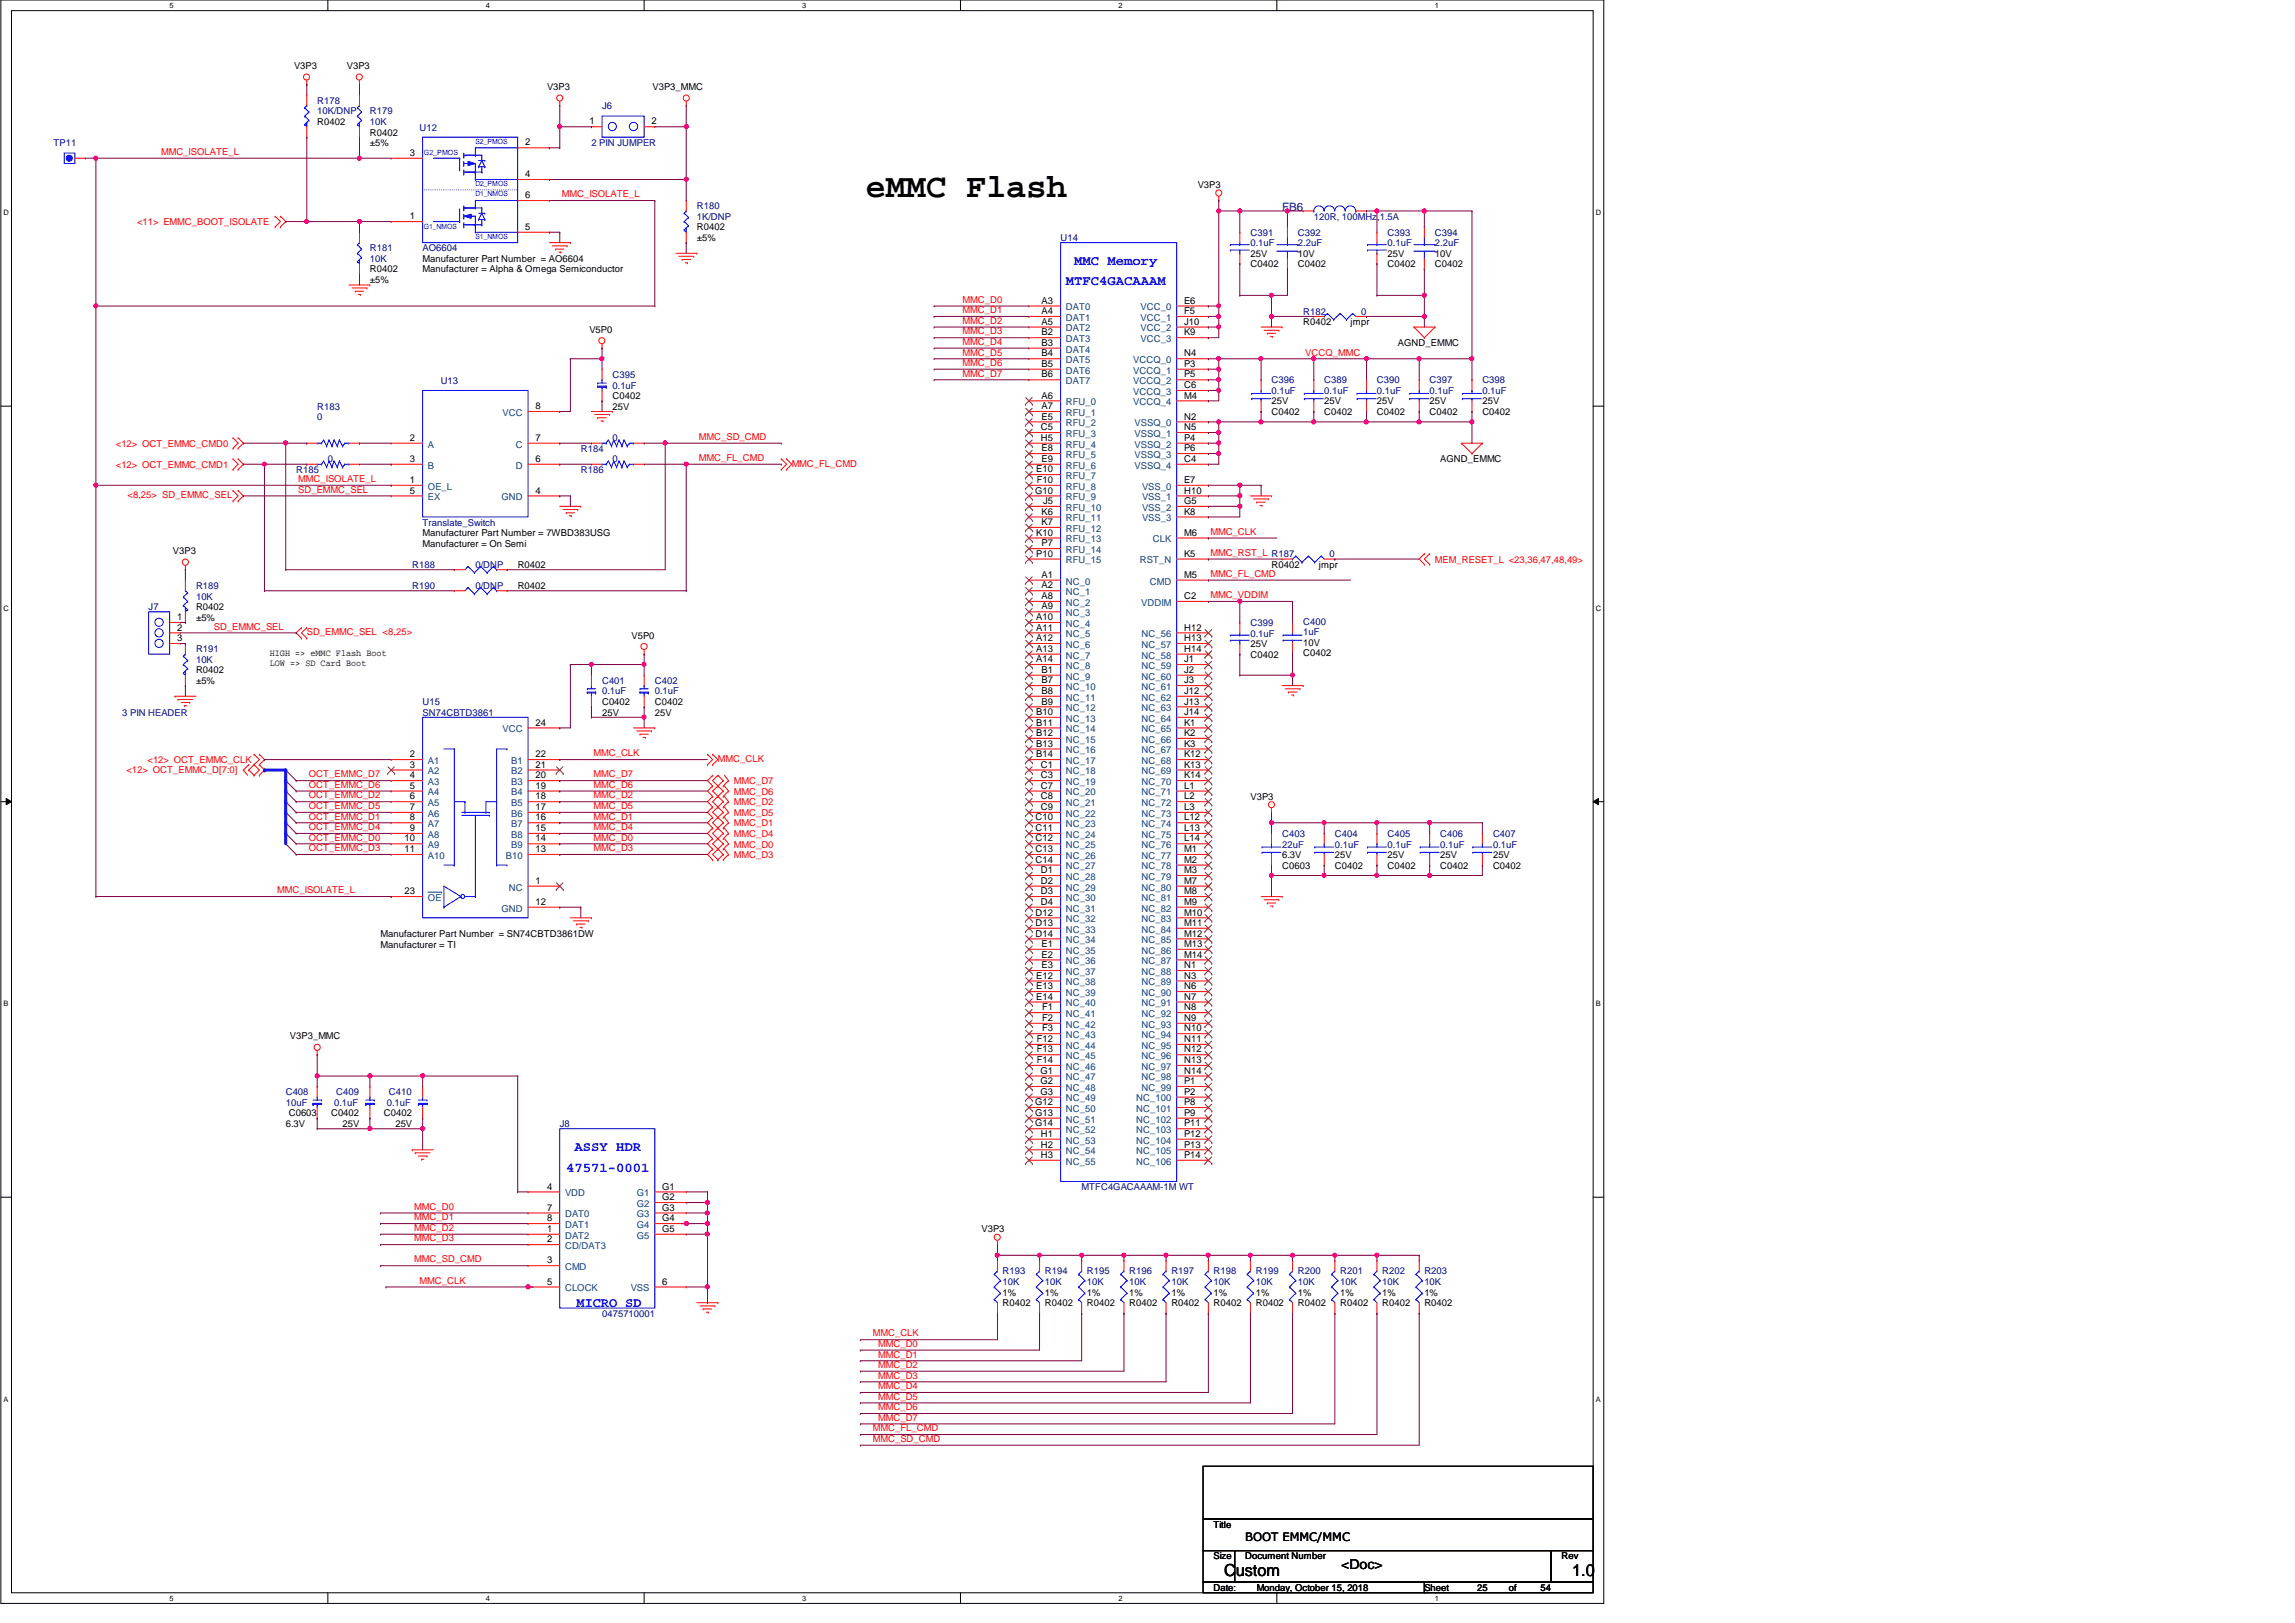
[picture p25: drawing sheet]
<svg xmlns="http://www.w3.org/2000/svg" width="420mm" height="297mm" viewBox="0 0 420 297" stroke-linecap="round" stroke-linejoin="round" font-family="sans-serif">
<defs><g id="words">
<text font-size="6.1" x="158.5" y="36.1">eMMC Flash</text>
<g font-size="3">
<text x="224.1" y="288.5">Custom</text>
<text x="287.8" y="288.5">1.0</text>
</g>
<g font-size="2.5" fill="#00f">
<text x="195.1" y="52.1">MTFC4GACAAAM</text>
<text x="196.7" y="48.4">MMC Memory</text>
<text x="103.7" y="214.4">47571-0001</text>
<text x="105.2" y="210.6">ASSY HDR</text>
<text x="105.6" y="239.1">MICRO SD</text>
</g>
<text font-size="2.5" x="245.5" y="287.2">&lt;Doc&gt;</text>
<text font-size="2.1" fill="#000080" x="234.7" y="38.7">FB6</text>
<text font-size="2.1" x="228" y="282">BOOT EMMC/MMC</text>
<g font-size="1.7">
<text x="53.8" y="12.6">V3P3</text>
<text x="63.5" y="12.6">V3P3</text>
<text x="100.1" y="16.5">V3P3</text>
<text x="119.5" y="16.5">V3P3_MMC</text>
<text x="58.1" y="22.9">R0402</text>
<text x="107.9" y="22.8">1</text>
<text x="119.3" y="22.8">2</text>
<text x="67.7" y="24.8">R0402</text>
<text x="67.7" y="26.7">±5%</text>
<text x="75" y="28.5">3</text>
<text x="96.1" y="26.6">2</text>
<text x="96.1" y="32.4">4</text>
<text x="219.3" y="34.5">V3P3</text>
<text x="75" y="40.1">1</text>
<text x="96.1" y="36.3">6</text>
<text x="77.4" y="48">Manufacturer Part Number = AO6604</text>
<text x="96.1" y="42.1">5</text>
<text x="127.6" y="42.2">R0402</text>
<text x="127.6" y="44.1">±5%</text>
<text x="228.9" y="47">25V</text>
<text x="237.6" y="47">10V</text>
<text x="254" y="47">25V</text>
<text x="262.7" y="47">10V</text>
<text x="67.7" y="49.9">R0402</text>
<text x="67.7" y="51.8">±5%</text>
<text x="77.4" y="49.9">Manufacturer = Alpha &amp; Omega Semiconductor</text>
<text x="228.9" y="48.9">C0402</text>
<text x="237.6" y="48.9">C0402</text>
<text x="254" y="48.9">C0402</text>
<text x="262.7" y="48.9">C0402</text>
<text x="190.7" y="55.6">A3</text>
<text x="190.7" y="57.5">A4</text>
<text x="190.7" y="59.4">A5</text>
<text x="216.8" y="55.6">E6</text>
<text x="216.8" y="57.5">F5</text>
<text x="216.8" y="59.4">J10</text>
<text x="238.6" y="59.5">R0402</text>
<text x="247.3" y="59.5">jmpr</text>
<text x="107.9" y="60.9">V5P0</text>
<text x="190.7" y="61.4">B2</text>
<text x="190.7" y="63.3">B3</text>
<text x="190.7" y="65.2">B4</text>
<text x="216.8" y="61.4">K9</text>
<text x="216.8" y="65.2">N4</text>
<text x="255.9" y="63.4">AGND_EMMC</text>
<text x="190.7" y="67.1">B5</text>
<text x="190.7" y="69.1">B6</text>
<text x="216.8" y="67.1">P3</text>
<text x="216.8" y="69.1">P5</text>
<text x="216.8" y="71">C6</text>
<text x="98" y="74.9">8</text>
<text x="112.1" y="73.1">C0402</text>
<text x="112.1" y="75">25V</text>
<text x="190.7" y="72.9">A6</text>
<text x="190.7" y="74.9">A7</text>
<text x="190.7" y="76.8">E5</text>
<text x="216.8" y="72.9">M4</text>
<text x="216.8" y="76.8">N2</text>
<text x="232.8" y="74">25V</text>
<text x="232.8" y="75.9">C0402</text>
<text x="242.4" y="74">25V</text>
<text x="242.4" y="75.9">C0402</text>
<text x="252.1" y="74">25V</text>
<text x="252.1" y="75.9">C0402</text>
<text x="261.7" y="74">25V</text>
<text x="261.7" y="75.9">C0402</text>
<text x="271.4" y="74">25V</text>
<text x="271.4" y="75.9">C0402</text>
<text x="75" y="80.7">2</text>
<text x="98" y="80.7">7</text>
<text x="190.6" y="78.7">C5</text>
<text x="190.6" y="80.7">H5</text>
<text x="190.7" y="82.6">E8</text>
<text x="216.8" y="78.7">N5</text>
<text x="216.8" y="80.7">P4</text>
<text x="216.8" y="82.6">P6</text>
<text x="75" y="88.4">1</text>
<text x="75" y="84.5">3</text>
<text x="98" y="84.5">6</text>
<text x="189.7" y="86.4">E10</text>
<text x="189.8" y="88.4">F10</text>
<text x="190.7" y="84.5">E9</text>
<text x="216.8" y="84.5">C4</text>
<text x="216.8" y="88.4">E7</text>
<text x="263.7" y="84.6">AGND_EMMC</text>
<text x="75" y="90.3">5</text>
<text x="98" y="90.3">4</text>
<text x="189.5" y="90.3">G10</text>
<text x="190.7" y="94.2">K6</text>
<text x="191" y="92.2">J5</text>
<text x="216.8" y="90.3">H10</text>
<text x="216.8" y="92.2">G5</text>
<text x="216.8" y="94.2">K8</text>
<text x="31.7" y="101.4">V3P3</text>
<text x="77.4" y="100.1">Manufacturer = On Semi</text>
<text x="77.4" y="98.1">Manufacturer Part Number = 7WBD383USG</text>
<text x="189.7" y="98">K10</text>
<text x="189.7" y="101.9">P10</text>
<text x="190.7" y="96.1">K7</text>
<text x="190.7" y="100">P7</text>
<text x="216.8" y="98">M6</text>
<text x="216.8" y="101.9">K5</text>
<text x="94.8" y="107.8">R0402</text>
<text x="94.8" y="103.9">R0402</text>
<text x="190.7" y="105.7">A1</text>
<text x="190.7" y="107.7">A2</text>
<text x="216.8" y="105.7">M5</text>
<text x="232.8" y="103.9">R0402</text>
<text x="241.5" y="103.9">jmpr</text>
<text x="32.4" y="113.5">1</text>
<text x="35.9" y="111.7">R0402</text>
<text x="35.9" y="113.6">±5%</text>
<text x="189.7" y="113.5">A10</text>
<text x="190.7" y="109.6">A8</text>
<text x="190.7" y="111.5">A9</text>
<text x="216.8" y="109.6">C2</text>
<text x="32.4" y="115.4">2</text>
<text x="32.4" y="117.3">3</text>
<text x="115.6" y="116.9">V5P0</text>
<text x="189.7" y="115.4">A11</text>
<text x="189.7" y="117.3">A12</text>
<text x="189.7" y="119.3">A13</text>
<text x="216.8" y="115.4">H12</text>
<text x="216.8" y="117.3">H13</text>
<text x="216.8" y="119.3">H14</text>
<text x="228.9" y="118.4">25V</text>
<text x="238.6" y="118.2">10V</text>
<text x="35.9" y="123.2">R0402</text>
<text x="35.9" y="125.2">±5%</text>
<text x="49.4" y="120.1">HIGH =&gt; eMMC Flash Boot</text>
<text x="49.4" y="121.9">LOW =&gt; SD Card Boot</text>
<text x="189.7" y="121.2">A14</text>
<text x="190.7" y="123.1">B1</text>
<text x="190.7" y="125.1">B7</text>
<text x="216.8" y="121.2">J1</text>
<text x="216.8" y="123.1">J2</text>
<text x="216.8" y="125.1">J3</text>
<text x="228.9" y="120.4">C0402</text>
<text x="238.6" y="120.1">C0402</text>
<text x="110.2" y="129">C0402</text>
<text x="110.2" y="131">25V</text>
<text x="119.9" y="129">C0402</text>
<text x="119.9" y="131">25V</text>
<text x="189.7" y="130.9">B10</text>
<text x="190.7" y="127">B8</text>
<text x="190.7" y="128.9">B9</text>
<text x="216.8" y="127">J12</text>
<text x="216.8" y="128.9">J13</text>
<text x="216.8" y="130.9">J14</text>
<text x="98" y="132.8">24</text>
<text x="189.7" y="132.8">B11</text>
<text x="189.7" y="134.7">B12</text>
<text x="189.7" y="136.7">B13</text>
<text x="216.8" y="132.8">K1</text>
<text x="216.8" y="134.7">K2</text>
<text x="216.8" y="136.7">K3</text>
<text x="75" y="138.6">2</text>
<text x="75" y="140.5">3</text>
<text x="75" y="142.5">4</text>
<text x="98" y="138.6">22</text>
<text x="98" y="140.5">21</text>
<text x="98" y="142.5">20</text>
<text x="189.7" y="138.6">B14</text>
<text x="190.6" y="140.5">C1</text>
<text x="190.6" y="142.5">C3</text>
<text x="216.8" y="138.6">K12</text>
<text x="216.8" y="140.5">K13</text>
<text x="216.8" y="142.5">K14</text>
<text x="75" y="144.4">5</text>
<text x="75" y="146.3">6</text>
<text x="75" y="148.3">7</text>
<text x="98" y="144.4">19</text>
<text x="98" y="146.3">18</text>
<text x="98" y="148.3">17</text>
<text x="190.6" y="144.4">C7</text>
<text x="190.6" y="146.3">C8</text>
<text x="190.6" y="148.3">C9</text>
<text x="216.8" y="144.4">L1</text>
<text x="216.8" y="146.3">L2</text>
<text x="216.8" y="148.3">L3</text>
<text x="228.9" y="146.4">V3P3</text>
<text x="74.1" y="154">10</text>
<text x="74.1" y="156">11</text>
<text x="75" y="150.2">8</text>
<text x="75" y="152.1">9</text>
<text x="98" y="150.2">16</text>
<text x="98" y="152.1">15</text>
<text x="98" y="154">14</text>
<text x="98" y="156">13</text>
<text x="189.6" y="150.2">C10</text>
<text x="189.6" y="152.1">C11</text>
<text x="189.6" y="154">C12</text>
<text x="189.6" y="156">C13</text>
<text x="216.8" y="150.2">L12</text>
<text x="216.8" y="152.1">L13</text>
<text x="216.8" y="154">L14</text>
<text x="216.8" y="156">M1</text>
<text x="98" y="161.8">1</text>
<text x="189.6" y="157.9">C14</text>
<text x="190.6" y="159.8">D1</text>
<text x="190.6" y="161.8">D2</text>
<text x="216.8" y="157.9">M2</text>
<text x="216.8" y="159.8">M3</text>
<text x="216.8" y="161.8">M7</text>
<text x="234.7" y="157">6.3V</text>
<text x="234.7" y="159">C0603</text>
<text x="244.4" y="157">25V</text>
<text x="244.4" y="159">C0402</text>
<text x="254" y="157">25V</text>
<text x="254" y="159">C0402</text>
<text x="263.7" y="157">25V</text>
<text x="263.7" y="159">C0402</text>
<text x="273.3" y="157">25V</text>
<text x="273.3" y="159">C0402</text>
<text x="74.1" y="163.7">23</text>
<text x="98" y="165.6">12</text>
<text x="189.6" y="167.6">D12</text>
<text x="190.6" y="163.7">D3</text>
<text x="190.6" y="165.6">D4</text>
<text x="216.8" y="163.7">M8</text>
<text x="216.8" y="165.6">M9</text>
<text x="216.8" y="167.6">M10</text>
<text x="69.7" y="173.4">Manufacturer = TI</text>
<text x="69.7" y="171.5">Manufacturer Part Number = SN74CBTD3861DW</text>
<text x="189.6" y="169.5">D13</text>
<text x="189.6" y="171.4">D14</text>
<text x="190.7" y="173.3">E1</text>
<text x="216.8" y="169.5">M11</text>
<text x="216.8" y="171.4">M12</text>
<text x="216.8" y="173.3">M13</text>
<text x="189.7" y="179.1">E12</text>
<text x="190.7" y="175.3">E2</text>
<text x="190.7" y="177.2">E3</text>
<text x="216.8" y="175.3">M14</text>
<text x="216.8" y="177.2">N1</text>
<text x="216.8" y="179.1">N3</text>
<text x="189.7" y="181.1">E13</text>
<text x="189.7" y="183">E14</text>
<text x="190.8" y="184.9">F1</text>
<text x="216.8" y="181.1">N6</text>
<text x="216.8" y="183">N7</text>
<text x="216.8" y="184.9">N8</text>
<text x="53.1" y="190.2">V3P3_MMC</text>
<text x="189.8" y="190.7">F12</text>
<text x="190.8" y="186.9">F2</text>
<text x="190.8" y="188.8">F3</text>
<text x="216.8" y="186.9">N9</text>
<text x="216.8" y="188.8">N10</text>
<text x="216.8" y="190.7">N11</text>
<text x="189.8" y="192.6">F13</text>
<text x="189.8" y="194.6">F14</text>
<text x="190.5" y="196.5">G1</text>
<text x="216.8" y="192.6">N12</text>
<text x="216.8" y="194.6">N13</text>
<text x="216.8" y="196.5">N14</text>
<text x="189.5" y="202.3">G12</text>
<text x="190.5" y="198.4">G2</text>
<text x="190.5" y="200.4">G3</text>
<text x="216.8" y="198.4">P1</text>
<text x="216.8" y="200.4">P2</text>
<text x="216.8" y="202.3">P8</text>
<text x="52.3" y="206.2">6.3V</text>
<text x="52.9" y="204.3">C0603</text>
<text x="60.6" y="204.3">C0402</text>
<text x="62.7" y="206.2">25V</text>
<text x="70.3" y="204.3">C0402</text>
<text x="72.4" y="206.2">25V</text>
<text x="189.5" y="204.2">G13</text>
<text x="189.5" y="206.2">G14</text>
<text x="190.6" y="208.1">H1</text>
<text x="216.8" y="204.2">P9</text>
<text x="216.8" y="206.2">P11</text>
<text x="216.8" y="208.1">P12</text>
<text x="190.6" y="210">H2</text>
<text x="190.6" y="211.9">H3</text>
<text x="216.8" y="210">P13</text>
<text x="216.8" y="211.9">P14</text>
<text x="100.1" y="217.7">4</text>
<text x="100.1" y="221.6">7</text>
<text x="121.2" y="217.7">G1</text>
<text x="121.2" y="219.7">G2</text>
<text x="121.2" y="221.6">G3</text>
<text x="100.1" y="225.5">1</text>
<text x="100.1" y="227.4">2</text>
<text x="100.1" y="223.5">8</text>
<text x="121.2" y="223.5">G4</text>
<text x="121.2" y="225.5">G5</text>
<text x="179.7" y="225.6">V3P3</text>
<text x="100.1" y="231.2">3</text>
<text x="100.1" y="235.1">5</text>
<text x="121.2" y="235.1">6</text>
<text x="183.5" y="239.1">R0402</text>
<text x="183.5" y="237.2">1%</text>
<text x="191.3" y="239.1">R0402</text>
<text x="191.3" y="237.2">1%</text>
<text x="199" y="239.1">R0402</text>
<text x="199" y="237.2">1%</text>
<text x="206.7" y="239.1">R0402</text>
<text x="206.7" y="237.2">1%</text>
<text x="214.4" y="239.1">R0402</text>
<text x="214.4" y="237.2">1%</text>
<text x="222.2" y="239.1">R0402</text>
<text x="222.2" y="237.2">1%</text>
<text x="229.9" y="239.1">R0402</text>
<text x="229.9" y="237.2">1%</text>
<text x="237.6" y="239.1">R0402</text>
<text x="237.6" y="237.2">1%</text>
<text x="245.4" y="239.1">R0402</text>
<text x="245.4" y="237.2">1%</text>
<text x="253.1" y="239.1">R0402</text>
<text x="253.1" y="237.2">1%</text>
<text x="260.8" y="239.1">R0402</text>
<text x="260.8" y="237.2">1%</text>
<text x="222.2" y="279.6">Title</text>
<text x="222.2" y="285.4">Size</text>
<text x="228" y="285.4">Document Number</text>
<text x="285.9" y="285.4">Rev</text>
<text x="222.2" y="291.2">Date:</text>
<text x="230.1" y="291.2">Monday, October 15, 2018</text>
<text x="260.8" y="291.2">Sheet</text>
<text x="270.4" y="291.2">25</text>
<text x="276.2" y="291.2">of</text>
<text x="282" y="291.2">54</text>
</g>
<g font-size="1.7" fill="#000080">
<text x="58.1" y="19">R178</text>
<text x="58.1" y="20.9">10K/DNP</text>
<text x="67.7" y="20.9">R179</text>
<text x="67.7" y="22.9">10K</text>
<text x="110.2" y="20">J6</text>
<text x="9.8" y="26.7">TP11</text>
<text x="76.8" y="24">U12</text>
<text x="108.3" y="26.7">2 PIN JUMPER</text>
<text x="127.6" y="38.3">R180</text>
<text x="127.6" y="40.2">1K/DNP</text>
<text x="240.5" y="40.2">120R, 100MHz,1.5A</text>
<text x="67.7" y="46">R181</text>
<text x="67.7" y="48">10K</text>
<text x="77.4" y="46">AO6604</text>
<text x="194.2" y="44.1">U14</text>
<text x="228.9" y="43.1">C391</text>
<text x="228.9" y="45">0.1uF</text>
<text x="237.6" y="43.1">C392</text>
<text x="237.6" y="45">2.2uF</text>
<text x="254" y="43.1">C393</text>
<text x="254" y="45">0.1uF</text>
<text x="262.7" y="43.1">C394</text>
<text x="262.7" y="45">2.2uF</text>
<text x="238.6" y="57.6">R182</text>
<text x="249.2" y="57.6">0</text>
<text x="80.7" y="70.4">U13</text>
<text x="112.1" y="69.2">C395</text>
<text x="112.1" y="71.1">0.1uF</text>
<text x="232.8" y="70.1">C396</text>
<text x="242.4" y="70.1">C389</text>
<text x="252.1" y="70.1">C390</text>
<text x="261.7" y="70.1">C397</text>
<text x="271.4" y="70.1">C398</text>
<text x="58.1" y="75">R183</text>
<text x="58.1" y="76.9">0</text>
<text x="232.8" y="72.1">0.1uF</text>
<text x="242.4" y="72.1">0.1uF</text>
<text x="252.1" y="72.1">0.1uF</text>
<text x="261.7" y="72.1">0.1uF</text>
<text x="271.4" y="72.1">0.1uF</text>
<text x="106.3" y="82.7">R184</text>
<text x="112.1" y="80.8">0</text>
<text x="54.2" y="86.6">R185</text>
<text x="60" y="84.6">0</text>
<text x="106.3" y="86.6">R186</text>
<text x="112.1" y="84.6">0</text>
<text x="77.4" y="96.2">Translate_Switch</text>
<text x="35.9" y="107.8">R189</text>
<text x="75.5" y="107.8">R190</text>
<text x="75.5" y="103.9">R188</text>
<text x="87" y="107.8">0/DNP</text>
<text x="87" y="103.9">0/DNP</text>
<text x="243.4" y="102">0</text>
<text x="27.2" y="111.7">J7</text>
<text x="35.9" y="109.7">10K</text>
<text x="35.9" y="119.4">R191</text>
<text x="228.9" y="114.6">C399</text>
<text x="228.9" y="116.5">0.1uF</text>
<text x="238.6" y="114.3">C400</text>
<text x="238.6" y="116.3">1uF</text>
<text x="35.9" y="121.3">10K</text>
<text x="110.2" y="125.2">C401</text>
<text x="119.9" y="125.2">C402</text>
<text x="22.4" y="131">3 PIN HEADER</text>
<text x="77.4" y="129">U15</text>
<text x="77.4" y="131">SN74CBTD3861</text>
<text x="110.2" y="127.1">0.1uF</text>
<text x="119.9" y="127.1">0.1uF</text>
<text x="234.7" y="153.2">C403</text>
<text x="234.7" y="155.1">22uF</text>
<text x="244.4" y="153.2">C404</text>
<text x="244.4" y="155.1">0.1uF</text>
<text x="254" y="153.2">C405</text>
<text x="254" y="155.1">0.1uF</text>
<text x="263.7" y="153.2">C406</text>
<text x="263.7" y="155.1">0.1uF</text>
<text x="273.3" y="153.2">C407</text>
<text x="273.3" y="155.1">0.1uF</text>
<text x="52.3" y="200.4">C408</text>
<text x="52.3" y="202.4">10uF</text>
<text x="61.2" y="202.4">0.1uF</text>
<text x="61.5" y="200.4">C409</text>
<text x="70.8" y="202.4">0.1uF</text>
<text x="71.2" y="200.4">C410</text>
<text x="102.5" y="206.2">J8</text>
<text x="198" y="217.8">MTFC4GACAAAM-1M WT</text>
<text x="183.5" y="233.3">R193</text>
<text x="191.3" y="233.3">R194</text>
<text x="199" y="233.3">R195</text>
<text x="206.7" y="233.3">R196</text>
<text x="214.4" y="233.3">R197</text>
<text x="222.2" y="233.3">R198</text>
<text x="229.9" y="233.3">R199</text>
<text x="237.6" y="233.3">R200</text>
<text x="245.4" y="233.3">R201</text>
<text x="253.1" y="233.3">R202</text>
<text x="260.8" y="233.3">R203</text>
<text x="183.5" y="235.2">10K</text>
<text x="191.3" y="235.2">10K</text>
<text x="199" y="235.2">10K</text>
<text x="206.7" y="235.2">10K</text>
<text x="214.4" y="235.2">10K</text>
<text x="222.2" y="235.2">10K</text>
<text x="229.9" y="235.2">10K</text>
<text x="237.6" y="235.2">10K</text>
<text x="245.4" y="235.2">10K</text>
<text x="253.1" y="235.2">10K</text>
<text x="260.8" y="235.2">10K</text>
<text x="110.2" y="241">0475710001</text>
</g>
<g font-size="1.7" fill="#f00">
<text x="29.5" y="28.4">MMC_ISOLATE_L</text>
<text x="25.1" y="41.2">&lt;11&gt; EMMC_BOOT_ISOLATE</text>
<text x="102.9" y="36.1">MMC_ISOLATE_L</text>
<text x="176.2" y="59.3">MMC_D2</text>
<text x="176.2" y="55.4">MMC_D0</text>
<text x="176.2" y="57.3">MMC_D1</text>
<text x="176.2" y="65.1">MMC_D5</text>
<text x="176.2" y="63.1">MMC_D4</text>
<text x="176.2" y="61.2">MMC_D3</text>
<text x="239" y="65.1">VCCQ_MMC</text>
<text x="176.2" y="68.9">MMC_D7</text>
<text x="176.2" y="67">MMC_D6</text>
<text x="21.2" y="81.7">&lt;12&gt; OCT_EMMC_CMD0</text>
<text x="128" y="80.5">MMC_SD_CMD</text>
<text x="21.2" y="85.6">&lt;12&gt; OCT_EMMC_CMD1</text>
<text x="54.6" y="88.2">MMC_ISOLATE_L</text>
<text x="128" y="84.4">MMC_FL_CMD</text>
<text x="144.9" y="85.4">MMC_FL_CMD</text>
<text x="23.4" y="91.2">&lt;8,25&gt; SD_EMMC_SEL</text>
<text x="54.6" y="90.2">SD_EMMC_SEL</text>
<text x="221.6" y="101.7">MMC_RST_L R187</text>
<text x="221.6" y="97.9">MMC_CLK</text>
<text x="221.6" y="105.6">MMC_FL_CMD</text>
<text x="262.7" y="103">MEM_RESET_L &lt;23,36,47,48,49&gt;</text>
<text x="221.6" y="109.5">MMC_VDDIM</text>
<text x="39.1" y="115.2">SD_EMMC_SEL</text>
<text x="56.2" y="116.3">SD_EMMC_SEL &lt;8,25&gt;</text>
<text x="23.1" y="141.6">&lt;12&gt; OCT_EMMC_D[7:0]</text>
<text x="27" y="139.7">&lt;12&gt; OCT_EMMC_CLK</text>
<text x="56.5" y="142.3">OCT_EMMC_D7</text>
<text x="108.7" y="142.3">MMC_D7</text>
<text x="108.7" y="138.4">MMC_CLK</text>
<text x="131.4" y="139.4">MMC_CLK</text>
<text x="134.4" y="143.5">MMC_D7</text>
<text x="56.5" y="144.2">OCT_EMMC_D6</text>
<text x="56.5" y="146.1">OCT_EMMC_D2</text>
<text x="56.5" y="148.1">OCT_EMMC_D5</text>
<text x="56.5" y="150">OCT_EMMC_D1</text>
<text x="108.7" y="144.2">MMC_D6</text>
<text x="108.7" y="146.1">MMC_D2</text>
<text x="108.7" y="148.1">MMC_D5</text>
<text x="108.7" y="150">MMC_D1</text>
<text x="134.4" y="147.4">MMC_D2</text>
<text x="134.4" y="149.3">MMC_D5</text>
<text x="134.4" y="145.5">MMC_D6</text>
<text x="56.5" y="151.9">OCT_EMMC_D4</text>
<text x="56.5" y="153.8">OCT_EMMC_D0</text>
<text x="56.5" y="155.8">OCT_EMMC_D3</text>
<text x="108.7" y="151.9">MMC_D4</text>
<text x="108.7" y="153.8">MMC_D0</text>
<text x="108.7" y="155.8">MMC_D3</text>
<text x="134.4" y="155.1">MMC_D0</text>
<text x="134.4" y="151.2">MMC_D1</text>
<text x="134.4" y="153.2">MMC_D4</text>
<text x="134.4" y="157">MMC_D3</text>
<text x="50.7" y="163.5">MMC_ISOLATE_L</text>
<text x="75.9" y="221.4">MMC_D0</text>
<text x="75.9" y="225.3">MMC_D2</text>
<text x="75.9" y="223.4">MMC_D1</text>
<text x="75.9" y="227.2">MMC_D3</text>
<text x="75.9" y="231.1">MMC_SD_CMD</text>
<text x="76.8" y="234.9">MMC_CLK</text>
<text x="159.8" y="244.6">MMC_CLK</text>
<text x="160.8" y="248.5">MMC_D1</text>
<text x="160.8" y="250.4">MMC_D2</text>
<text x="160.8" y="246.5">MMC_D0</text>
<text x="160.8" y="252.3">MMC_D3</text>
<text x="160.8" y="256.2">MMC_D5</text>
<text x="160.8" y="254.3">MMC_D4</text>
<text x="159.8" y="262">MMC_FL_CMD</text>
<text x="159.8" y="263.9">MMC_SD_CMD</text>
<text x="160.8" y="258.1">MMC_D6</text>
<text x="160.8" y="260">MMC_D7</text>
</g>
<g font-size="1.7" fill="#004080">
<text x="195.1" y="56.8">DAT0</text>
<text x="195.1" y="58.7">DAT1</text>
<text x="208.8" y="56.8">VCC_0</text>
<text x="208.8" y="58.7">VCC_1</text>
<text x="195.1" y="60.7">DAT2</text>
<text x="195.1" y="62.6">DAT3</text>
<text x="195.1" y="64.5">DAT4</text>
<text x="208.8" y="60.7">VCC_2</text>
<text x="208.8" y="62.6">VCC_3</text>
<text x="195.1" y="66.5">DAT5</text>
<text x="195.1" y="68.4">DAT6</text>
<text x="195.1" y="70.3">DAT7</text>
<text x="207.5" y="66.5">VCCQ_0</text>
<text x="207.5" y="68.4">VCCQ_1</text>
<text x="207.5" y="70.3">VCCQ_2</text>
<text x="92" y="76.1">VCC</text>
<text x="195.1" y="74.2">RFU_0</text>
<text x="195.1" y="76.1">RFU_1</text>
<text x="207.5" y="72.3">VCCQ_3</text>
<text x="207.5" y="74.2">VCCQ_4</text>
<text x="78.3" y="81.9">A</text>
<text x="94.4" y="81.9">C</text>
<text x="195.1" y="78">RFU_2</text>
<text x="195.1" y="80">RFU_3</text>
<text x="195.1" y="81.9">RFU_4</text>
<text x="195.1" y="83.8">RFU_5</text>
<text x="207.7" y="78">VSSQ_0</text>
<text x="207.7" y="80">VSSQ_1</text>
<text x="207.7" y="81.9">VSSQ_2</text>
<text x="207.7" y="83.8">VSSQ_3</text>
<text x="78.3" y="89.6">OE_L</text>
<text x="78.3" y="85.8">B</text>
<text x="94.4" y="85.8">D</text>
<text x="195.1" y="85.8">RFU_6</text>
<text x="195.1" y="87.7">RFU_7</text>
<text x="195.1" y="89.6">RFU_8</text>
<text x="207.7" y="85.8">VSSQ_4</text>
<text x="209.1" y="89.6">VSS_0</text>
<text x="78.3" y="91.6">EX</text>
<text x="91.8" y="91.6">GND</text>
<text x="195.1" y="91.6">RFU_9</text>
<text x="195.1" y="93.5">RFU_10</text>
<text x="195.1" y="95.4">RFU_11</text>
<text x="209.1" y="91.6">VSS_1</text>
<text x="209.1" y="93.5">VSS_2</text>
<text x="209.1" y="95.4">VSS_3</text>
<text x="195.1" y="97.3">RFU_12</text>
<text x="195.1" y="99.3">RFU_13</text>
<text x="195.1" y="101.2">RFU_14</text>
<text x="211.1" y="99.3">CLK</text>
<text x="195.1" y="107">NC_0</text>
<text x="195.1" y="103.1">RFU_15</text>
<text x="208.7" y="103.1">RST_N</text>
<text x="210.5" y="107">CMD</text>
<text x="195.1" y="108.9">NC_1</text>
<text x="195.1" y="110.9">NC_2</text>
<text x="195.1" y="112.8">NC_3</text>
<text x="208.9" y="110.9">VDDIM</text>
<text x="195.1" y="114.7">NC_4</text>
<text x="195.1" y="116.6">NC_5</text>
<text x="195.1" y="118.6">NC_6</text>
<text x="209" y="116.6">NC_56</text>
<text x="209" y="118.6">NC_57</text>
<text x="195.1" y="120.5">NC_7</text>
<text x="195.1" y="122.4">NC_8</text>
<text x="195.1" y="124.4">NC_9</text>
<text x="209" y="120.5">NC_58</text>
<text x="209" y="122.4">NC_59</text>
<text x="209" y="124.4">NC_60</text>
<text x="195.1" y="126.3">NC_10</text>
<text x="195.1" y="128.2">NC_11</text>
<text x="195.1" y="130.2">NC_12</text>
<text x="209" y="126.3">NC_61</text>
<text x="209" y="128.2">NC_62</text>
<text x="209" y="130.2">NC_63</text>
<text x="92" y="134">VCC</text>
<text x="195.1" y="132.1">NC_13</text>
<text x="195.1" y="134">NC_14</text>
<text x="195.1" y="135.9">NC_15</text>
<text x="195.1" y="137.9">NC_16</text>
<text x="209" y="132.1">NC_64</text>
<text x="209" y="134">NC_65</text>
<text x="209" y="135.9">NC_66</text>
<text x="209" y="137.9">NC_67</text>
<text x="78.3" y="139.8">A1</text>
<text x="78.3" y="141.7">A2</text>
<text x="78.3" y="143.7">A3</text>
<text x="93.6" y="139.8">B1</text>
<text x="93.6" y="141.7">B2</text>
<text x="93.6" y="143.7">B3</text>
<text x="195.1" y="139.8">NC_17</text>
<text x="195.1" y="141.7">NC_18</text>
<text x="195.1" y="143.7">NC_19</text>
<text x="209" y="139.8">NC_68</text>
<text x="209" y="141.7">NC_69</text>
<text x="209" y="143.7">NC_70</text>
<text x="78.3" y="145.6">A4</text>
<text x="78.3" y="147.5">A5</text>
<text x="78.3" y="149.5">A6</text>
<text x="93.6" y="145.6">B4</text>
<text x="93.6" y="147.5">B5</text>
<text x="93.6" y="149.5">B6</text>
<text x="195.1" y="145.6">NC_20</text>
<text x="195.1" y="147.5">NC_21</text>
<text x="195.1" y="149.5">NC_22</text>
<text x="209" y="145.6">NC_71</text>
<text x="209" y="147.5">NC_72</text>
<text x="209" y="149.5">NC_73</text>
<text x="78.3" y="151.4">A7</text>
<text x="78.3" y="153.3">A8</text>
<text x="78.3" y="155.2">A9</text>
<text x="93.6" y="151.4">B7</text>
<text x="93.6" y="153.3">B8</text>
<text x="93.6" y="155.2">B9</text>
<text x="195.1" y="151.4">NC_23</text>
<text x="195.1" y="153.3">NC_24</text>
<text x="195.1" y="155.2">NC_25</text>
<text x="209" y="151.4">NC_74</text>
<text x="209" y="153.3">NC_75</text>
<text x="209" y="155.2">NC_76</text>
<text x="78.3" y="157.2">A10</text>
<text x="92.6" y="157.2">B10</text>
<text x="195.1" y="157.2">NC_26</text>
<text x="195.1" y="159.1">NC_27</text>
<text x="195.1" y="161">NC_28</text>
<text x="209" y="157.2">NC_77</text>
<text x="209" y="159.1">NC_78</text>
<text x="209" y="161">NC_79</text>
<text x="78.3" y="164.9">OE</text>
<text x="91.8" y="166.8">GND</text>
<text x="93.2" y="163">NC</text>
<text x="195.1" y="163">NC_29</text>
<text x="195.1" y="164.9">NC_30</text>
<text x="195.1" y="166.8">NC_31</text>
<text x="209" y="163">NC_80</text>
<text x="209" y="164.9">NC_81</text>
<text x="209" y="166.8">NC_82</text>
<text x="195.1" y="168.8">NC_32</text>
<text x="195.1" y="170.7">NC_33</text>
<text x="195.1" y="172.6">NC_34</text>
<text x="209" y="168.8">NC_83</text>
<text x="209" y="170.7">NC_84</text>
<text x="209" y="172.6">NC_85</text>
<text x="195.1" y="174.5">NC_35</text>
<text x="195.1" y="176.5">NC_36</text>
<text x="195.1" y="178.4">NC_37</text>
<text x="209" y="174.5">NC_86</text>
<text x="209" y="176.5">NC_87</text>
<text x="209" y="178.4">NC_88</text>
<text x="195.1" y="180.3">NC_38</text>
<text x="195.1" y="182.3">NC_39</text>
<text x="195.1" y="184.2">NC_40</text>
<text x="209" y="180.3">NC_89</text>
<text x="209" y="182.3">NC_90</text>
<text x="209" y="184.2">NC_91</text>
<text x="195.1" y="186.1">NC_41</text>
<text x="195.1" y="188.1">NC_42</text>
<text x="195.1" y="190">NC_43</text>
<text x="195.1" y="191.9">NC_44</text>
<text x="209" y="186.1">NC_92</text>
<text x="209" y="188.1">NC_93</text>
<text x="209" y="190">NC_94</text>
<text x="209" y="191.9">NC_95</text>
<text x="195.1" y="193.8">NC_45</text>
<text x="195.1" y="195.8">NC_46</text>
<text x="195.1" y="197.7">NC_47</text>
<text x="209" y="193.8">NC_96</text>
<text x="209" y="195.8">NC_97</text>
<text x="209" y="197.7">NC_98</text>
<text x="195.1" y="199.6">NC_48</text>
<text x="195.1" y="201.6">NC_49</text>
<text x="195.1" y="203.5">NC_50</text>
<text x="208" y="201.6">NC_100</text>
<text x="208" y="203.5">NC_101</text>
<text x="209" y="199.6">NC_99</text>
<text x="195.1" y="205.4">NC_51</text>
<text x="195.1" y="207.4">NC_52</text>
<text x="195.1" y="209.3">NC_53</text>
<text x="208" y="205.4">NC_102</text>
<text x="208" y="207.4">NC_103</text>
<text x="208" y="209.3">NC_104</text>
<text x="195.1" y="211.2">NC_54</text>
<text x="195.1" y="213.1">NC_55</text>
<text x="208" y="211.2">NC_105</text>
<text x="208" y="213.1">NC_106</text>
<text x="103.5" y="218.9">VDD</text>
<text x="116.6" y="218.9">G1</text>
<text x="116.6" y="220.9">G2</text>
<text x="103.5" y="226.7">DAT2</text>
<text x="103.5" y="222.8">DAT0</text>
<text x="103.5" y="224.7">DAT1</text>
<text x="116.6" y="222.8">G3</text>
<text x="116.6" y="224.7">G4</text>
<text x="116.6" y="226.7">G5</text>
<text x="103.5" y="228.6">CD/DAT3</text>
<text x="103.5" y="232.5">CMD</text>
<text x="103.5" y="236.3">CLOCK</text>
<text x="115.5" y="236.3">VSS</text>
</g>
<g font-size="1.4">
<text x="31.1" y="1.4">5</text>
<text x="89" y="1.4">4</text>
<text x="146.9" y="1.4">3</text>
<text x="204.8" y="1.4">2</text>
<text x="262.7" y="1.4">1</text>
<text x=".7" y="39.4">D</text>
<text x="292.2" y="39.4">D</text>
<text x=".7" y="111.8">C</text>
<text x="292.2" y="111.8">C</text>
<text x=".7" y="184.1">B</text>
<text x="292.2" y="184.1">B</text>
<text x=".7" y="256.5">A</text>
<text x="292.2" y="256.5">A</text>
<text x="31.1" y="292.9">5</text>
<text x="89" y="292.9">4</text>
<text x="146.9" y="292.9">3</text>
<text x="204.8" y="292.9">2</text>
<text x="262.7" y="292.9">1</text>
</g>
<g font-size="1.3" fill="#00f">
<text x="77.6" y="28.4">G2_PMOS</text>
<text x="87" y="26.3">S2_PMOS</text>
<text x="87" y="34">D2_PMOS</text>
<text x="87" y="35.9">D1_NMOS</text>
<text x="77.6" y="42">G1_NMOS</text>
<text x="87" y="43.7">S1_NMOS</text>
</g>
</g></defs>
<path d="M.2 0h293.4v293.5h-293.4zM2.1 1.9h289.6v289.6h-289.6z" fill="none" stroke="#000" stroke-width=".18"/>
<g fill="#fff">
<path d="M31.1 .2h.7v1.5h-.7z"/>
<path d="M31.1 291.7h.7v1.5h-.7z"/>
</g>
<path d="M60 0v1.9M60 291.5v2" fill="none" stroke="#000" stroke-width=".18"/>
<g fill="#fff">
<path d="M89 .2h.7v1.5h-.7z"/>
<path d="M89 291.7h.7v1.5h-.7z"/>
</g>
<path d="M117.9 0v1.9M117.9 291.5v2" fill="none" stroke="#000" stroke-width=".18"/>
<g fill="#fff">
<path d="M146.9 .2h.7v1.5h-.7z"/>
<path d="M146.9 291.7h.7v1.5h-.7z"/>
</g>
<path d="M175.8 0v1.9M175.8 291.5v2" fill="none" stroke="#000" stroke-width=".18"/>
<g fill="#fff">
<path d="M204.8 .2h.8v1.5h-.8z"/>
<path d="M204.8 291.7h.8v1.5h-.8z"/>
</g>
<path d="M233.8 0v1.9M233.8 291.5v2" fill="none" stroke="#000" stroke-width=".18"/>
<g fill="#fff">
<path d="M262.7 .2h.8v1.5h-.8z"/>
<path d="M262.7 291.7h.8v1.5h-.8z"/>
<path d="M.7 38.1h.9v1.6h-.9z"/>
<path d="M292.2 38.1h.9v1.6h-.9z"/>
<path d="M.7 110.5h.9v1.6h-.9z"/>
<path d="M292.2 110.5h.9v1.6h-.9z"/>
</g>
<path d="M.2 74.3h1.9M291.7 74.3h1.9" fill="none" stroke="#000" stroke-width=".18"/>
<g fill="#fff">
<path d="M.7 182.9h.9v1.5h-.9z"/>
<path d="M292.2 182.9h.9v1.5h-.9z"/>
</g>
<path d="M.2 146.7h1.9M1.1 146.1l1 .6-1 .6zM291.7 146.7l.9-.6v1.2zM291.7 146.7h1.9" fill="none" stroke="#000" stroke-width=".18"/>
<path d="M1.1 146.1l1 .6-1 .6zM291.7 146.7l.9-.6v1.2z" fill="#000"/>
<g fill="#fff">
<path d="M.7 255.3h.9v1.5h-.9z"/>
<path d="M292.2 255.3h.9v1.5h-.9z"/>
</g>
<path d="M.2 219.1h1.9M291.7 219.1h1.9M220.2 268.4h71.5v9.6h-71.5zM220.2 278h71.5v5.8h-71.5zM220.2 283.8h5.8v5.8h-5.8zM220.2 289.6h40.6v1.9h-40.6zM226 283.8h58v5.8h-58zM260.8 289.6h30.9v1.9h-30.9zM284 283.8h7.7v5.8h-7.7z" fill="none" stroke="#000" stroke-width=".18"/>
<g fill="none" stroke="#f00" stroke-width=".18">
<path d="M56.2 15.5h.1M56.2 14.7v.8M65.8 15.5h.1M65.8 14.7v.8M102.5 19.3h.1M102.5 18.5v.8M125.6 19.3h.1M125.6 18.5v.8M50.4 39.6h.1M50.4 39.6l.9 1-.9 .9M51.3 39.6h.1M51.3 39.6l1 1-1 .9"/>
<path d="M223.1 36.7h.1M223.1 35.9v.8M50.4 41.5h.1M51.3 41.5h.1M63.9 52.2h3.8M64.5 52.7h2.7M65.1 53.3h.1M65.1 53.3h1.5M65.6 53.9h.4M66 53.9h.1M67.2 52.7h.1M67.7 52.2h.1"/>
<path d="M100.6 44.4h3.8M101.1 45h2.7M101.7 45.6h.1M101.7 45.6h1.5M102.3 46.1h.4M102.7 46.1h.1M103.8 45h.1M104.4 44.4h.1M123.7 46.4h3.9M124.3 46.9h2.7M124.9 47.5h.1M124.9 47.5h1.5"/>
<path d="M125.5 48.1h.3M125.8 48.1h.1M127 46.9h.1M127.6 46.4h.1M227 48.3h.1M227 42.5h.1M227 42.5v1.9M227 46.4v1.9M230.9 59.9h3.8M234.7 59.9h.1M235.7 41.5h.1M235.7 49.2h.1"/>
<path d="M235.7 41.5v1.9M235.7 47.3v1.9M258.9 59.9h.1M258.9 59.9h3.8M258.9 59.9l1.9 1.9M262.7 59.9h.1M262.7 59.9l-1.9 1.9M108.3 75.3h3.8M108.9 75.9h2.7M109.4 76.5h.1M109.4 76.5h1.6M110 77h.4"/>
<path d="M110.2 63.7h.1M110.2 62.9v.8M110.4 77h.1M111.6 75.9h.1M112.1 75.3h.1M231.4 60.5h2.7M232 61h.1M232 61h1.5M232.6 61.6h.4M233 61.6h.1M234.1 60.5h.1M260.8 61.8h.1"/>
<path d="M42.7 89.8h.1M42.7 91.7h.1M42.7 80.1h.1M42.7 82h.1M42.7 84h.1M42.7 85.9h.1M42.7 89.8l.9 1-.9 .9M42.7 80.1l.9 1-.9 .9M42.7 84l.9 1-.9 .9M43.6 91.7h.1M43.6 89.8h.1M43.6 82h.1"/>
<path d="M43.6 80.1h.1M43.6 85.9h.1M43.6 84h.1M43.6 89.8l1 1-1 .9M43.6 80.1l1 1-1 .9M43.6 84l1 1-1 .9M102.5 92.7h3.8M103.1 93.3h2.7M103.7 93.9h.1M103.7 93.9h1.5M104.2 94.4h.4M104.6 94.4h.1"/>
<path d="M105.8 93.3h.1M106.3 92.7h.1M143 85.9h.1M143 84h.1M143 84l1 1-1 .9M144 85.9h.1M144 84h.1M144 84l.9 1-.9 .9M228.9 90.8h3.9M229.5 91.3h2.7M230.1 91.9h.1M230.1 91.9h1.5"/>
<path d="M230.7 92.5h.3M231 92.5h.1M232.2 91.3h.1M232.8 90.8h.1M267.5 81.1h.1M267.5 81.1h3.9M267.5 81.1l2 1.9M269.5 83h.1M271.4 81.1h.1M271.4 81.1l-1.9 1.9M33.9 104.3h.1M33.9 103.5v.8"/>
<path d="M55.2 116.8h.1M55.2 114.9h.1M55.2 114.9l-1 .9 1 1M56.2 114.9h.1M56.2 116.8h.1M56.2 114.9l-1 .9 1 1M117.9 119.7h.1M117.9 118.9v.8M234.7 102.3h.1M234.7 102.3h1.9M242.4 102.3h2M244.4 102.3h.1"/>
<path d="M260.8 101.3h.1M260.8 103.3h.1M260.8 101.3l-1 1 1 1M261.7 103.3h.1M261.7 101.3h.1M261.7 101.3l-.9 1 .9 1M32 127.4h.1M32 127.4h3.9M32.6 128h.1M32.6 128h2.7M33.2 128.6h1.5M33.8 129.2h.1"/>
<path d="M33.8 129.2h.4M34.7 128.6h.1M45.5 140h.1M45.5 140l-.9 .9M46.5 140h.1M46.5 138h.1M46.5 140l1 .9-1 1M46.5 140l-1 .9M46.5 138l1 1-1 1M47.5 140h.1M47.5 138h.1M47.5 140l.9 .9-.9 1"/>
<path d="M47.5 138l.9 1-.9 1M116 133.2h3.9M116.6 133.8h2.7M117.2 134.4h.1M117.2 134.4h1.5M117.7 135h.4M118.1 135h.1M119.3 133.8h.1M119.9 133.2h.1M129.5 140h.1M129.5 138h.1M129.5 138l1 1-1 1"/>
<path d="M130.5 140h.1M130.5 138h.1M130.5 138l.9 1-.9 1M234.7 125.5h3.9M235.3 126.1h2.7M235.9 126.7h.1M235.9 126.7h1.5M236.5 127.2h.3M236.8 127.2h.1M238 126.1h.1M238.6 125.5h.1M44.6 140.9h.1"/>
<path d="M44.6 140.9l.7 1M45.5 140.9h.1M45.5 140.9l1 1M46.5 141.9h.1M47.5 141.9h.1M130.5 153.5h.1M130.5 155.4h.1M130.5 149.6h.1M130.5 151.6h.1M130.5 145.8h.1M130.5 147.7h.1M130.5 157.4h.1"/>
<path d="M130.5 141.9h.1M130.5 143.8h.1M130.5 153.5l-1 .9 1 1M130.5 149.6l-1 1 1 1M130.5 145.8l-1 .9 1 1M130.5 155.4l-1 1 1 1M130.5 151.6l-1 .9 1 1M130.5 147.7l-1 1 1 .9M130.5 141.9l-1 1 1 .9M130.5 143.8l-1 1 1 1M131.4 155.4h.1M131.4 153.5h.1"/>
<path d="M131.4 151.6h.1M131.4 149.6h.1M131.4 147.7h.1M131.4 145.8h.1M131.4 157.4h.1M131.4 143.8h.1M131.4 141.9h.1M131.4 153.5l-.9 .9 1.9 2M131.4 153.5l1 .9M131.4 149.6l-.9 1 1.9 1.9M131.4 149.6l1 1M131.4 143.8l-.9 1 1.9 1.9"/>
<path d="M131.4 141.9l-.9 1 .9 .9M131.4 141.9l1 1M131.4 143.8l1 1M132.4 154.4h.1M132.4 155.4h.1M132.4 150.6h.1M132.4 151.6h.1M132.4 146.7h.1M132.4 147.7h.1M132.4 156.4h.1M132.4 157.4h.1M132.4 152.5h.1"/>
<path d="M132.4 153.5h.1M132.4 148.7h.1M132.4 149.6h.1M132.4 142.9h.1M132.4 143.8h.1M132.4 144.8h.1M132.4 145.8h.1M132.4 154.4l-1.9 2 .9 1M132.4 150.6l-1.9 1.9 .9 1M132.4 144.8l-1.9 1.9 1.9 2M132.4 146.7l-1.9 2 .9 .9M132.4 156.4l-1 1"/>
<path d="M132.4 152.5l-1 1M132.4 148.7l-1 .9M132.4 142.9l-1 .9M132.6 153.5l.8 .9M132.6 149.6l.8 1M132.6 145.8l.8 .9M132.6 155.4l.8 1M132.6 151.6l.8 .9M132.6 147.7l.8 1M132.6 141.9l.8 1M132.6 143.8l.8 1M133.4 154.4h.1"/>
<path d="M133.4 150.6h.1M133.4 146.7h.1M133.4 156.4h.1M133.4 152.5h.1M133.4 148.7h.1M133.4 142.9h.1M133.4 144.8h.1M133.4 150.6l-1 1M133.4 154.4l-1 1M133.4 146.7l-1 1M133.4 156.4l-1 1M133.4 152.5l-1 1"/>
<path d="M133.4 148.7l-1 .9M133.4 142.9l-1 .9M133.4 144.8l-1 1M232.8 148.7h.1M232.8 147.9v.8M104.4 168h3.9M105 168.5h2.7M105.6 169.1h.1M105.6 169.1h1.5M106.2 169.7h.3M106.5 169.7h.1M107.7 168.5h.1"/>
<path d="M108.3 168h.1M230.9 164.1h3.8M231.4 164.7h2.7M232 165.3h.1M232 165.3h1.5M232.6 165.8h.4M233 165.8h.1M234.1 164.7h.1M234.7 164.1h.1M58.1 193h.1M58.1 192.3v.7M75.5 210.4h.1"/>
<path d="M75.5 210.4h3.8M76 211h.1M76 211h2.7M76.6 211.6h1.6M77.2 212.2h.1M77.2 212.2h.4M78.2 211.6h.1M127.6 238.4h3.8M128.2 239h2.7M128.7 239.6h.1M128.7 239.6h1.6M130.9 239h.1"/>
<path d="M131.4 238.4h.1M182.6 227.8h.1M182.6 227v.8M221.2 230.7h.1M221.2 230.7v1.9M221.2 238.4v2M129.3 240.2h.4M129.7 240.2h.1M221.2 240.4h.1"/>
<circle cx="56.1" cy="14.1" r=".56"/>
<circle cx="65.8" cy="14.1" r=".56"/>
<circle cx="102.5" cy="17.9" r=".56"/>
<circle cx="125.6" cy="17.9" r=".56"/>
<circle cx="223.1" cy="35.3" r=".56"/>
<circle cx="110.2" cy="62.4" r=".56"/>
<circle cx="33.9" cy="102.9" r=".56"/>
<circle cx="117.9" cy="118.3" r=".56"/>
<circle cx="232.8" cy="147.3" r=".56"/>
<circle cx="58.1" cy="191.7" r=".56"/>
<circle cx="182.6" cy="226.4" r=".56"/>
</g>
<g fill="none" stroke="#800040" stroke-width=".18">
<path d="M52.3 142.9h.1M52.3 144.8h.1M52.3 146.7h.1M52.3 148.7h.1M52.3 150.6h.1M52.3 152.5h.1M52.3 154.4h.1M52.3 140.9h.1M52.3 142.9l1.9 1.9M52.3 144.8l1.9 1.9M52.3 146.7l1.9 2M52.3 148.7l1.9 1.9"/>
<path d="M52.3 150.6l1.9 1.9M52.3 152.5l1.9 1.9M52.3 154.4l1.9 2M52.3 140.9l1.9 2"/>
</g>
<g fill="none" stroke="#00f" stroke-width=".18">
<path d="M11.8 28h1.9v1.9h-1.9zM225.2 45.8h.1M225.2 44.8h.1M225.2 45.8h3.5M225.2 44.8h3.5M227 44.8h.1M227 46.4h.1M227 44.4v.4M227 45.8v.6M233.8 44.8h3.8M233.8 46h3.8M235.7 44.8h.1"/>
<path d="M235.7 47.3h.1M235.7 43.4v1.4M235.7 46v1.3M237.6 44.8h.1M237.6 46h.1M236.6 102.3h.1M237.2 101.8h.1M237.2 101.8l1.2 1.1M237.2 101.8l-.6 .5M238.4 102.9h.1M239.6 101.8h.1M239.6 101.8l1.1 1.1"/>
<path d="M239.6 101.8l-1.2 1.1M240.7 102.9h.1M241.9 101.8h.1M241.9 101.8l.5 .5M241.9 101.8l-1.2 1.1M220.6 237.8h.1M220.6 235.5h.1M220.6 233.2h.1M220.6 237.8l.6 .6M220.6 235.5l1.2 1.2M220.6 233.2l1.2 1.2M221.2 232.6h.1"/>
<path d="M221.2 232.6l-.6 .6M221.8 236.7h.1M221.8 234.4h.1M221.8 236.7l-1.2 1.1M221.8 234.4l-1.2 1.1"/>
</g>
<circle cx="12.7" cy="29" r=".56" fill="#00f"/>
<g fill="none" stroke="#00f" stroke-width=".18">
<path d="M65.4 19.7h.1M65.4 19.7l.8 .8M65.8 19.3h.1M65.8 19.3l-.4 .4M65.4 22.8h.1M65.4 21.3h.1M65.4 21.3l.8 .7M65.8 22.4h.1M65.8 22.4v.8l-.4-.4M66.2 22h.1M66.2 20.5h.1M66.2 22l-.8 .8"/>
<path d="M66.2 20.5l-.8 .8M77.4 25.1h17.4v19.3h-17.4zM84.9 30.3h.1M84.9 28.4h.1M84.9 31.9h.1M84.9 28.8h.1M84.9 31.5h3.3M84.9 28v.8M84.9 29.5v.8M84.9 31.1v.8M84.9 29.9h2.1M84.9 28.4h3.3"/>
<path d="M85.1 28.4h.1M86.9 31.5h.1M87 29.9h.1M87 32.9h.1M87 31.5h.1M87 28.4h.1M87 27.1v1.3M87 29.9v3M87.6 30.5h.1M87.6 29.4h1.2M87.6 30.5h1.2M88.2 28.4h.1"/>
<path d="M88.2 31.5h.1M88.2 29.4l.6 1.1M88.2 28.4v1M88.2 30.5v1M88.2 29.4l-.6 1.1M88.8 30.5h.1M88.8 29.4h.1M258.9 44.8h3.8M258.9 46h3.8M260.8 44.8h.1M260.8 47.3h.1M260.8 43.4v1.4"/>
<path d="M260.8 46v1.3M262.7 44.8h.1M262.7 46h.1M109.4 70.1h.1M109.4 70.7h.1M109.4 70.7v.2h1.6M109.4 70.1h1.6M109.4 70.7h1.6M110.2 70.9h.1M110.2 69.5h.1M110.2 69.5v.6M110.2 70.9v.6"/>
<path d="M111 70.9h.1M111 70.7h.1M111 70.7v.2M258.1 72h.1M258.1 73h.1M258.1 72h3.5M258.1 73h3.5M259.8 73h.1M259.8 71.5h.1M259.8 71.5v.5M259.8 73v.4M267.7 72h.1"/>
<path d="M267.7 73h.1M267.7 72h3.5M267.7 73h3.5M269.5 73h.1M269.5 71.5h.1M269.5 71.5v.5M269.5 73v.4M58.1 85h.1M58.1 85h.8M58.9 85h.1M58.9 85l.4-.6 .5 1.1M59.8 85.5h.1"/>
<path d="M60.2 84.4h.1M60.2 84.4l.6 1.1M60.2 84.4l-.4 1.1M60.8 85.5h.1M61.2 84.4h.1M61.2 84.4l.6 1.1M61.2 84.4l-.4 1.1M61.8 85.5h.1M62.1 84.4h.1M62.1 84.4l-.3 1.1M62.1 84.4l.6 1.1M62.7 85.5h.1"/>
<path d="M63.1 85h.1M63.1 85h.8M63.1 85l-.4 .5M63.9 85h.1M110.2 81.1h.1M110.2 85h.1M110.2 81.1h.8M110.2 85h.8M111 81.1h.1M111 85h.1M111 81.1l.4-.6 .6 1.2M111 85l.4-.6 .6 1.1"/>
<path d="M112 81.7h.1M112 85.5h.1M112.3 80.5h.1M112.3 84.4h.1M112.3 80.5l.6 1.2M112.3 80.5l-.3 1.2M112.3 84.4l.6 1.1M112.3 84.4l-.3 1.1M112.9 81.7h.1M112.9 85.5h.1M113.3 80.5h.1M113.3 84.4h.1"/>
<path d="M113.3 80.5l.6 1.2M113.3 80.5l-.4 1.2M113.3 84.4l.6 1.1M113.3 84.4l-.4 1.1M113.9 81.7h.1M113.9 85.5h.1M114.2 80.5h.1M114.2 84.4h.1M114.2 80.5l-.3 1.2M114.2 80.5l.6 1.2M114.2 84.4l-.3 1.1M114.2 84.4l.6 1.1"/>
<path d="M114.8 81.7h.1M114.8 85.5h.1M115.2 81.1h.1M115.2 85h.1M115.2 81.1l-.4 .6M115.2 81.1h.8M115.2 85l-.4 .5M115.2 85h.8M116 81.1h.1M116 85h.1M33.9 119.7h.1M33.9 119.7l-.3 .4"/>
<path d="M85.7 107.5h.1M85.7 107.5l-.6 .6M85.7 107.5l1.2 1.2M86.9 108.7h.1M88 107.5h.1M88 107.5l-1.1 1.2M88 107.5l1.2 1.2M89.2 108.7h.1M90.3 107.5h.1M90.3 107.5l-1.1 1.2M90.3 107.5l.6 .6M90.9 108.1h.1"/>
<path d="M234.9 116.2h.1M234.9 117.2h.1M234.9 116.2h3.5M234.9 117.2h3.5M236.6 117.2h.1M236.6 115.8h.1M236.6 115.8v.4M236.6 117.2v.4M33.6 123.2h.1M33.6 121.6h.1M33.6 120.1h.1M33.6 121.6l.8 .8"/>
<path d="M33.6 120.1l.8 .8M33.9 122.8h.1M33.9 122.8v.8l-.3-.4M34.4 122.4h.1M34.4 120.9h.1M34.4 122.4l-.8 .8M34.4 120.9l-.8 .7M107.5 126.1h.1M107.5 126.7h.1M107.5 126.7v.1h1.5M107.5 126.1h1.5M107.5 126.7h1.5"/>
<path d="M108.3 126.8h.1M108.3 125.5h.1M108.3 125.5v.6M108.3 126.8v.6M109 126.8h.1M109 126.7h.1M109 126.7v.1M117.2 126.1h.1M117.2 126.7h.1M117.2 126.7v.1h1.5M117.2 126.1h1.5M117.2 126.7h1.5"/>
<path d="M117.9 126.8h.1M117.9 125.5h.1M117.9 125.5v.6M117.9 126.8v.6M118.7 126.8h.1M118.7 126.7h.1M118.7 126.7v.1M231 155h.1M231 156h.1M231 155h3.5M231 156h3.5M232.8 156h.1"/>
<path d="M232.8 155h.1M232.8 154.4v.6M232.8 156v.4M260 155h.1M260 156h.1M260 155h3.5M260 156h3.5M261.7 156h.1M261.7 154.4h.1M261.7 154.4v.6M261.7 156v.4M228.3 237.8h.1"/>
<path d="M228.3 235.5h.1M228.3 233.2h.1M228.3 237.8l.6 .6M228.3 235.5l1.2 1.2M228.3 233.2l1.2 1.2M228.9 232.6h.1M228.9 232.6l-.6 .6M229.5 236.7h.1M229.5 234.4h.1M229.5 236.7l-1.2 1.1M229.5 234.4l-1.2 1.1M236.1 237.8h.1"/>
<path d="M236.1 235.5h.1M236.1 233.2h.1M236.1 237.8l.5 .6M236.1 235.5l1.1 1.2M236.1 233.2l1.1 1.2M236.6 232.6h.1M236.6 232.6l-.5 .6M237.2 236.7h.1M237.2 234.4h.1M237.2 236.7l-1.1 1.1M237.2 234.4l-1.1 1.1M243.8 237.8h.1"/>
<path d="M243.8 235.5h.1M243.8 233.2h.1M243.8 237.8l.6 .6M243.8 235.5l1.1 1.2M243.8 233.2l1.1 1.2M244.4 232.6h.1M244.4 232.6l-.6 .6M244.9 236.7h.1M244.9 234.4h.1M244.9 236.7l-1.1 1.1M244.9 234.4l-1.1 1.1"/>
<circle cx="12.7" cy="29" r=".56"/>
</g>
<g fill="none" stroke="#f00" stroke-width=".18">
<path d="M65.8 17.4h.1M65.8 17.4v1.9M13.7 29h1.9M15.6 29h.1M65.8 25.1h.1M65.8 23.2v1.9M260.8 41.5h.1M260.8 49.2h.1M260.8 41.5v1.9M260.8 47.3v1.9M110.2 73.4h.1M110.2 67.6h.1"/>
<path d="M110.2 67.6v1.9M110.2 71.5v1.9M259.8 69.5h.1M259.8 75.3h.1M259.8 69.5v2M259.8 73.4v1.9M269.5 69.5h.1M269.5 75.3h.1M269.5 69.5v2M269.5 73.4v1.9M56.2 85h.1M56.2 85h1.9"/>
<path d="M63.9 85h1.9M65.8 85h.1M108.3 81.1h.1M108.3 85h.1M108.3 81.1h1.9M108.3 85h1.9M116 81.1h1.9M116 85h1.9M117.9 81.1h.1M117.9 85h.1M33.9 117.8h.1M33.9 117.8v1.9"/>
<path d="M83.2 108.1h.1M83.2 108.1h1.9M90.9 108.1h1.9M92.8 108.1h.1M236.6 113.9h.1M236.6 119.5h.1M236.6 113.9v1.9M236.6 117.6v1.9M33.9 125.5h.1M33.9 123.6v1.9M108.3 129.4h.1M108.3 123.6h.1"/>
<path d="M108.3 123.6v1.9M108.3 127.4v2M117.9 129.4h.1M117.9 123.6h.1M117.9 123.6v1.9M117.9 127.4v2M232.8 158.3h.1M232.8 152.5h.1M232.8 152.5v1.9M232.8 156.4v1.9M261.7 152.5h.1M261.7 158.3h.1"/>
<path d="M261.7 152.5v1.9M261.7 156.4v1.9M228.9 230.7h.1M228.9 230.7v1.9M228.9 238.4v2M236.6 230.7h.1M236.6 230.7v1.9M236.6 238.4v2M244.4 230.7h.1M244.4 230.7v1.9M244.4 238.4v2M228.9 240.4h.1"/>
<path d="M236.6 240.4h.1M244.4 240.4h.1"/>
</g>
<path d="M85.7 29.5l1.3 .4-1.3 .4z" fill="#00f"/>
<g fill="none" stroke="#00f" stroke-width=".18">
<path d="M79.3 29h4.8M84.1 29h.1M84.1 29v2.3M84.1 38.2v2.4M84.9 40h.1M84.9 38.4h.1M84.9 38.1h.1M84.9 38.1h3.3M84.9 37.7v.7M84.9 39.2v.8M84.9 39.6h2.1M85.1 38.1h.1"/>
<path d="M85.7 29.5l1.3 .4-1.3 .4zM87 38.1h.1M87 39.6h.1M87 27.1h7.8M87 32.9h7.8M87 39.6v2.9M87.6 39h1.2M88.2 38.1h.1M88.2 38.1v.9M88.2 39l-.6 1.2M88.2 39l.6 1.2M88.8 39h.1"/>
<path d="M94.8 27.1h.1M94.8 32.9h.1M94.8 36.7h.1M94.8 36.7h-7.8v1.4M84.1 40.6h.1M84.9 41.5h.1M84.9 40.8v.7M84.9 41.1h3.3M86.9 41.1h.1M87 41.1h.1M87 42.5h.1M87 42.5h7.8"/>
<path d="M87.6 40.2h.1M87.6 40.2h1.2M88.2 41.1h.1M88.2 40.2v.9M88.8 40.2h.1M94.8 42.5h.1"/>
</g>
<path d="M84.9 39.6l1.4-.4v.8z" fill="#00f"/>
<g fill="none" stroke="#00f" stroke-width=".18">
<path d="M55.8 19.7h.1M55.8 19.7l.7 .8M56.2 19.3h.1M56.2 19.3l-.4 .4M55.8 22.8h.1M55.8 21.3h.1M55.8 21.3l.7 .7M56.2 22.4h.1M56.2 22.4v.8l-.4-.4M56.5 22h.1M56.5 20.5h.1M56.5 22l-.7 .8"/>
<path d="M56.5 20.5l-.7 .8M84.9 39.6l1.4-.4v.8zM110.2 21.3h7.7v3.8h-7.7zM125.3 39h.1M125.3 39l.8 .8M125.6 38.6h.1M125.6 38.6l-.3 .4M126.1 39.8h.1M126.1 39.8l-.8 .8M240.5 38.6h.1M240.5 38.6a.93 .93 0 0 1 1-.9 .93 .93 0 0 1 .9 .9M242.4 38.6a.95 .95 0 0 1 1-.9 .95 .95 0 0 1 .9 .9"/>
<path d="M244.4 38.6a.93 .93 0 0 1 .9-.9 .93 .93 0 0 1 .9 .9M246.3 38.6a.95 .95 0 0 1 .9-.9 .95 .95 0 0 1 1 .9M248.2 38.6h.1M65.4 47.9h.1M65.4 46.4h.1M65.4 44.8h.1M65.4 46.4l.8 .7M65.4 44.8l.8 .8M65.8 44.4h.1M65.8 47.5h.1M65.8 47.5v.8l-.4-.4M65.8 44.4l-.4 .4"/>
<path d="M66.2 47.1h.1M66.2 45.6h.1M66.2 47.1l-.8 .8M66.2 45.6l-.8 .8M79.3 40.6h4.8M84.1 40.6h.1M125.3 42.1h.1M125.3 40.6h.1M125.3 40.6l.8 .7M125.6 41.7h.1M125.6 41.7v.8l-.3-.4M126.1 41.3h.1"/>
<path d="M126.1 41.3l-.8 .8M194.2 44.4h21.2v171.8h-21.2zM242.4 57.9h.1M243 57.4h.1M243 57.4l1.2 1.1M243 57.4l-.6 .5M244.2 58.5h.1M245.4 57.4h.1M245.4 57.4l1.1 1.1M245.4 57.4l-1.2 1.1M246.5 58.5h.1M247.6 57.4h.1"/>
<path d="M247.6 57.4l.6 .5M247.6 57.4l-1.1 1.1M250.3 45.8h.1M250.3 44.8h.1M250.3 45.8h3.5M250.3 44.8h3.5M252.1 44.8h.1M252.1 46.4h.1M252.1 44.4v.4M252.1 45.8v.6M77.4 71.5h19.3v23.1h-19.3zM229.1 72h.1"/>
<path d="M229.1 73h.1M229.1 72h3.5M229.1 73h3.5M230.9 73h.1M230.9 71.5h.1M230.9 71.5v.5M230.9 73v.4M238.8 72h.1M238.8 73h.1M238.8 72h3.5M238.8 73h3.5M240.5 73h.1"/>
<path d="M240.5 71.5h.1M240.5 71.5v.5M240.5 73v.4M248.4 72h.1M248.4 73h.1M248.4 72h3.5M248.4 73h3.5M250.2 73h.1M250.2 71.5h.1M250.2 71.5v.5M250.2 73v.4M58.1 81.1h.1"/>
<path d="M58.1 81.1h.8M58.9 81.1h.1M58.9 81.1l.4-.6 .5 1.2M59.8 81.7h.1M60.2 80.5h.1M60.2 80.5l.6 1.2M60.2 80.5l-.4 1.2M60.8 81.7h.1M61.2 80.5h.1M61.2 80.5l.6 1.2M61.2 80.5l-.4 1.2M61.8 81.7h.1"/>
<path d="M62.1 80.5h.1M62.1 80.5l-.3 1.2M62.1 80.5l.6 1.2M62.7 81.7h.1M63.1 81.1h.1M63.1 81.1l-.4 .6M63.1 81.1h.8M63.9 81.1h.1M27.2 112h3.9v7.7h-3.9zM33.6 110.8h.1M33.6 109.3h.1M33.6 110.8l.8 .8"/>
<path d="M33.6 109.3l.8 .8M33.9 108.1h.1M33.9 111.2h.1M33.9 111.2v.8l.5-.4M33.9 108.1l.5 .4M34.4 111.6h.1M34.4 110.1h.1M34.4 108.5h.1M34.4 110.1l-.8 .7M34.4 108.5l-.8 .8M85.7 103.7h.1M85.7 103.7l-.6 .6"/>
<path d="M85.7 103.7l1.2 1.1M86.9 104.8h.1M88 103.7h.1M88 103.7l-1.1 1.1M88 103.7l1.2 1.1M89.2 104.8h.1M90.3 103.7h.1M90.3 103.7l-1.1 1.1M90.3 103.7l.6 .6M90.9 104.3h.1M225.2 117.2h.1M225.2 116.2h.1"/>
<path d="M225.2 117.2h3.5M225.2 116.2h3.5M227 116.2h.1M227 117.8h.1M227 115.8v.4M227 117.2v.6M77.4 131.3h19.3v36.7h-19.3zM81.3 137.1h1.9M83.2 137.1h.1M83.2 137.1v21.2M92.8 137.1h.1M92.8 137.1h-1.9v21.2"/>
<path d="M81.3 158.3h1.9M83.2 158.3h.1M83.2 146.7h1.9M84.5 148.7h5.1M84.5 149.2h5.1M85.1 146.7h.1M85.1 148.7h.1M85.1 146.7v2M87 149.2v14.9M89 148.7h.1M89.6 148.7h.1M89.6 149.2h.1"/>
<path d="M90.9 158.3h.1M90.9 146.7h.1M90.9 158.3h1.9M90.9 146.7h-1.9v2M92.8 158.3h.1M240.7 155h.1M240.7 156h.1M240.7 155h3.5M240.7 156h3.5M242.4 156h.1M242.4 154.4h.1M242.4 154.4v.6"/>
<path d="M242.4 156v.4M250.3 155h.1M250.3 156h.1M250.3 155h3.5M250.3 156h3.5M252.1 156h.1M252.1 154.4h.1M252.1 154.4v.6M252.1 156v.4M269.7 155h.1M269.7 156h.1M269.7 155h3.4"/>
<path d="M269.7 156h3.4M271.4 156h.1M271.4 154.4h.1M271.4 154.4v.6M271.4 156v.4M81.3 166h.1M84.4 164.1h.1M84.4 164.1l-3.1-1.9v3.8M84.4 164.1l-3.1 1.9M85.1 164.1h1.9M87 164.1h.1M57.3 202.1h.1"/>
<path d="M57.3 201.9h.1M57.3 201.3h1.6M57.3 201.9h1.6M57.3 201.9v.2M58.1 202.1h.1M58.1 200.8h.1M58.1 200.8v.5M58.1 202.1v.6M58.9 201.3h.1M58.9 201.9h.1M58.9 201.9v.2h-1.6M67 202.1h.1"/>
<path d="M67 201.9h.1M67 201.3h1.5M67 201.9h1.5M67 201.9v.2M67.7 202.1h.1M67.7 200.8h.1M67.7 200.8v.5M67.7 202.1v.6M68.5 201.3h.1M68.5 201.9h.1M68.5 201.9v.2h-1.5M76.6 202.1h.1"/>
<path d="M76.6 201.9h.1M76.6 201.3h1.6M76.6 201.9h1.6M76.6 201.9v.2M77.4 202.1h.1M77.4 200.8h.1M77.4 200.8v.5M77.4 202.1v.6M78.2 201.3h.1M78.2 201.9h.1M78.2 201.9v.2h-1.6M102.5 206.6h17.4v32.8h-17.4z"/>
<path d="M182 237.8h.1M182 235.5h.1M182 233.2h.1M182 237.8l.6 .6M182 235.5l1.2 1.2M182 233.2l1.2 1.2M182.6 232.6h.1M182.6 232.6l-.6 .6M183.2 236.7h.1M183.2 234.4h.1M183.2 236.7l-1.2 1.1M183.2 234.4l-1.2 1.1"/>
<path d="M189.7 237.8h.1M189.7 235.5h.1M189.7 233.2h.1M189.7 237.8l.6 .6M189.7 235.5l1.2 1.2M189.7 233.2l1.2 1.2M190.3 232.6h.1M190.3 232.6l-.6 .6M190.9 236.7h.1M190.9 234.4h.1M190.9 236.7l-1.2 1.1M190.9 234.4l-1.2 1.1"/>
<path d="M197.5 237.8h.1M197.5 235.5h.1M197.5 233.2h.1M197.5 237.8l.5 .6M197.5 235.5l1.1 1.2M197.5 233.2l1.1 1.2M198 232.6h.1M198 232.6l-.5 .6M198.6 236.7h.1M198.6 234.4h.1M198.6 236.7l-1.1 1.1M198.6 234.4l-1.1 1.1"/>
<path d="M205.2 237.8h.1M205.2 235.5h.1M205.2 233.2h.1M205.2 237.8l.6 .6M205.2 235.5l1.1 1.2M205.2 233.2l1.1 1.2M205.8 232.6h.1M205.8 232.6l-.6 .6M206.3 236.7h.1M206.3 234.4h.1M206.3 236.7l-1.1 1.1M206.3 234.4l-1.1 1.1"/>
<path d="M212.9 237.8h.1M212.9 235.5h.1M212.9 233.2h.1M212.9 237.8l.6 .6M212.9 235.5l1.2 1.2M212.9 233.2l1.2 1.2M213.5 232.6h.1M213.5 232.6l-.6 .6M214.1 236.7h.1M214.1 234.4h.1M214.1 236.7l-1.2 1.1M214.1 234.4l-1.2 1.1"/>
<path d="M251.5 237.8h.1M251.5 235.5h.1M251.5 233.2h.1M251.5 237.8l.6 .6M251.5 235.5l1.2 1.2M251.5 233.2l1.2 1.2M252.1 232.6h.1M252.1 232.6l-.6 .6M252.7 236.7h.1M252.7 234.4h.1M252.7 236.7l-1.2 1.1M252.7 234.4l-1.2 1.1"/>
<path d="M259.2 237.8h.1M259.2 235.5h.1M259.2 233.2h.1M259.2 237.8l.6 .6M259.2 235.5l1.2 1.2M259.2 233.2l1.2 1.2M259.8 232.6h.1M259.8 232.6l-.6 .6M260.4 236.7h.1M260.4 234.4h.1M260.4 236.7l-1.2 1.1M260.4 234.4l-1.2 1.1"/>
<circle cx="112.1" cy="23.1" r=".75"/>
<circle cx="116" cy="23.2" r=".76"/>
<circle cx="29.1" cy="115.8" r=".76"/>
<circle cx="29.1" cy="117.8" r=".75"/>
<circle cx="29.1" cy="113.9" r=".75"/>
<circle cx="84.7" cy="164.1" r=".38"/>
</g>
<path d="M77.4 34.8h17.4M94.8 34.8h.1" fill="none" stroke="#00f" stroke-width=".18" stroke-dasharray="0 .3"/>
<g fill="none" stroke="#f00" stroke-width=".18">
<path d="M56.2 17.4h.1M56.2 17.4v1.9M56.2 25.1h.1M56.2 23.2v1.9M71.6 29h.1M71.6 29h5.8M94.8 36.7h5.8M94.8 27.1h5.8M94.8 32.9h5.8M100.6 36.7h.1M100.6 27.1h.1M100.6 32.9h.1"/>
<path d="M108.3 23.2h.1M108.3 23.2h1.9M117.9 23.2h2M119.9 23.2h.1M125.6 36.7h.1M125.6 36.7v1.9M238.6 38.6h.1M238.6 38.6h1.9M248.2 38.6h2M250.2 38.6h.1M65.8 50.2h.1M65.8 42.5h.1"/>
<path d="M65.8 42.5v1.9M65.8 48.3v1.9M71.6 40.6h.1M71.6 40.6h5.8M94.8 42.5h5.8M100.6 42.5h.1M125.6 44.4h.1M125.6 42.5v1.9M188.4 56h.1M188.4 57.9h.1M188.4 59.9h.1M188.4 56h5.8"/>
<path d="M188.4 57.9h5.8M188.4 59.9h5.8M215.4 56h5.8M215.4 57.9h5.8M215.4 59.9h5.8M221.2 56h.1M221.2 57.9h.1M221.2 59.9h.1M240.5 57.9h.1M240.5 57.9h1.9M248.2 57.9h2M250.2 57.9h.1"/>
<path d="M252.1 48.3h.1M252.1 42.5h.1M252.1 42.5v1.9M252.1 46.4v1.9M96.7 75.3h5.8M102.5 75.3h.1M188.4 61.8h.1M188.4 63.7h.1M188.4 65.7h.1M188.4 67.6h.1M188.4 69.5h.1M188.4 73.4h.1"/>
<path d="M188.4 75.3h.1M188.4 77.2h.1M188.4 79.2h.1M188.4 61.8h5.8M188.4 63.7h5.8M188.4 65.7h5.8M188.4 67.6h5.8M188.4 69.5h5.8M188.4 73.4h5.8M188.4 77.2h5.8M188.4 79.2h5.8M188.4 75.3h5.8"/>
<path d="M215.4 61.8h5.8M215.4 65.7h5.8M215.4 67.6h5.8M215.4 69.5h5.8M215.4 71.5h5.8M215.4 73.4h5.8M215.4 77.2h5.8M215.4 79.2h5.8M221.2 61.8h.1M221.2 65.7h.1M221.2 67.6h.1M221.2 69.5h.1"/>
<path d="M221.2 71.5h.1M221.2 73.4h.1M221.2 77.2h.1M221.2 79.2h.1M230.9 69.5h.1M230.9 75.3h.1M230.9 69.5v2M230.9 73.4v1.9M240.5 69.5h.1M240.5 75.3h.1M240.5 69.5v2M240.5 73.4v1.9"/>
<path d="M250.2 69.5h.1M250.2 75.3h.1M250.2 69.5v2M250.2 73.4v1.9M56.2 81.1h.1M56.2 81.1h1.9M63.9 81.1h1.9M65.8 81.1h.1M71.6 88.8h.1M71.6 81.1h.1M71.6 85h.1M71.6 90.8h.1"/>
<path d="M71.6 81.1h5.8M71.6 85h5.8M71.6 88.8h5.8M71.6 90.8h5.8M96.7 81.1h5.8M96.7 85h5.8M96.7 90.8h5.8M102.5 90.8h.1M102.5 85h.1M102.5 81.1h.1M188.4 81.1h.1M188.4 83h.1"/>
<path d="M188.4 85h.1M188.4 86.9h.1M188.4 88.8h.1M188.4 90.8h.1M188.4 92.7h.1M188.4 94.6h.1M188.4 96.5h.1M188.4 98.5h.1M188.4 81.1h5.8M188.4 83h5.8M188.4 85h5.8M188.4 88.8h5.8"/>
<path d="M188.4 90.8h5.8M188.4 92.7h5.8M188.4 94.6h5.8M188.4 86.9h5.8M188.4 96.5h5.8M188.4 98.5h5.8M215.4 81.1h5.8M215.4 83h5.8M215.4 85h5.8M215.4 88.8h5.8M215.4 90.8h5.8M215.4 92.7h5.8"/>
<path d="M215.4 94.6h5.8M215.4 98.5h5.8M221.2 81.1h.1M221.2 83h.1M221.2 85h.1M221.2 88.8h.1M221.2 90.8h.1M221.2 92.7h.1M221.2 94.6h.1M221.2 98.5h.1M31.1 113.9h1.9M31.1 115.8h1.9"/>
<path d="M31.1 117.8h1.9M33 113.9h.1M33 115.8h.1M33 117.8h.1M33.9 113.9h.1M33.9 106.2h.1M33.9 106.2v1.9M33.9 112v1.9M83.2 104.3h.1M83.2 104.3h1.9M90.9 104.3h1.9M92.8 104.3h.1"/>
<path d="M188.4 106.2h.1M188.4 108.1h.1M188.4 110.1h.1M188.4 112h.1M188.4 113.9h.1M188.4 115.8h.1M188.4 117.8h.1M188.4 119.7h.1M188.4 100.4h.1M188.4 102.3h.1M188.4 113.9h5.8M188.4 115.8h5.8"/>
<path d="M188.4 117.8h5.8M188.4 106.2h5.8M188.4 108.1h5.8M188.4 110.1h5.8M188.4 112h5.8M188.4 119.7h5.8M188.4 100.4h5.8M188.4 102.3h5.8M215.4 115.8h5.8M215.4 117.8h5.8M215.4 106.2h5.8M215.4 110.1h5.8"/>
<path d="M215.4 119.7h5.8M215.4 102.3h5.8M221.2 115.8h.1M221.2 117.8h.1M221.2 119.7h.1M221.2 102.3h.1M221.2 106.2h.1M221.2 110.1h.1M227 119.7h.1M227 113.9h.1M227 113.9v1.9M227 117.8v1.9"/>
<path d="M71.6 139h.1M71.6 139h5.8M96.7 133.2h5.8M96.7 139h5.8M102.5 139h.1M102.5 133.2h.1M188.4 121.6h.1M188.4 123.6h.1M188.4 125.5h.1M188.4 127.4h.1M188.4 129.4h.1M188.4 131.3h.1"/>
<path d="M188.4 133.2h.1M188.4 135.1h.1M188.4 137.1h.1M188.4 139h.1M188.4 121.6h5.8M188.4 123.6h5.8M188.4 125.5h5.8M188.4 127.4h5.8M188.4 129.4h5.8M188.4 131.3h5.8M188.4 133.2h5.8M188.4 135.1h5.8"/>
<path d="M188.4 137.1h5.8M188.4 139h5.8M215.4 121.6h5.8M215.4 123.6h5.8M215.4 125.5h5.8M215.4 127.4h5.8M215.4 129.4h5.8M215.4 131.3h5.8M215.4 133.2h5.8M215.4 135.1h5.8M215.4 137.1h5.8M215.4 139h5.8"/>
<path d="M221.2 121.6h.1M221.2 123.6h.1M221.2 125.5h.1M221.2 127.4h.1M221.2 129.4h.1M221.2 131.3h.1M221.2 133.2h.1M221.2 135.1h.1M221.2 137.1h.1M221.2 139h.1M71.6 140.9h.1M71.6 142.9h.1"/>
<path d="M71.6 144.8h.1M71.6 146.7h.1M71.6 148.7h.1M71.6 150.6h.1M71.6 152.5h.1M71.6 154.4h.1M71.6 156.4h.1M71.6 140.9h5.8M71.6 142.9h5.8M71.6 144.8h5.8M71.6 146.7h5.8M71.6 148.7h5.8"/>
<path d="M71.6 150.6h5.8M71.6 152.5h5.8M71.6 154.4h5.8M71.6 156.4h5.8M96.7 140.9h5.8M96.7 142.9h5.8M96.7 144.8h5.8M96.7 146.7h5.8M96.7 148.7h5.8M96.7 150.6h5.8M96.7 152.5h5.8M96.7 154.4h5.8"/>
<path d="M96.7 156.4h5.8M102.5 140.9h.1M102.5 142.9h.1M102.5 144.8h.1M102.5 146.7h.1M102.5 148.7h.1M102.5 150.6h.1M102.5 152.5h.1M102.5 154.4h.1M102.5 156.4h.1M188.4 140.9h.1M188.4 142.9h.1"/>
<path d="M188.4 144.8h.1M188.4 146.7h.1M188.4 148.7h.1M188.4 150.6h.1M188.4 152.5h.1M188.4 154.4h.1M188.4 156.4h.1M188.4 158.3h.1M188.4 140.9h5.8M188.4 142.9h5.8M188.4 144.8h5.8M188.4 146.7h5.8"/>
<path d="M188.4 148.7h5.8M188.4 150.6h5.8M188.4 152.5h5.8M188.4 154.4h5.8M188.4 156.4h5.8M188.4 158.3h5.8M215.4 140.9h5.8M215.4 142.9h5.8M215.4 144.8h5.8M215.4 146.7h5.8M215.4 148.7h5.8M215.4 150.6h5.8"/>
<path d="M215.4 152.5h5.8M215.4 154.4h5.8M215.4 156.4h5.8M215.4 158.3h5.8M221.2 140.9h.1M221.2 142.9h.1M221.2 144.8h.1M221.2 146.7h.1M221.2 148.7h.1M221.2 150.6h.1M221.2 152.5h.1M221.2 154.4h.1"/>
<path d="M221.2 156.4h.1M221.2 158.3h.1M242.4 152.5h.1M242.4 158.3h.1M242.4 152.5v1.9M242.4 156.4v1.9M252.1 152.5h.1M252.1 158.3h.1M252.1 152.5v1.9M252.1 156.4v1.9M271.4 152.5h.1M271.4 158.3h.1"/>
<path d="M271.4 152.5v1.9M271.4 156.4v1.9M71.6 164.1h.1M71.6 164.1h5.8M96.7 162.2h5.8M96.7 166h5.8M102.5 162.2h.1M102.5 166h.1M188.4 160.2h.1M188.4 162.2h.1M188.4 164.1h.1M188.4 166h.1"/>
<path d="M188.4 168h.1M188.4 169.9h.1M188.4 171.8h.1M188.4 173.7h.1M188.4 175.7h.1M188.4 177.6h.1M188.4 179.5h.1M188.4 160.2h5.8M188.4 162.2h5.8M188.4 164.1h5.8M188.4 166h5.8M188.4 168h5.8"/>
<path d="M188.4 169.9h5.8M188.4 171.8h5.8M188.4 173.7h5.8M188.4 175.7h5.8M188.4 177.6h5.8M188.4 179.5h5.8M215.4 160.2h5.8M215.4 162.2h5.8M215.4 164.1h5.8M215.4 166h5.8M215.4 168h5.8M215.4 169.9h5.8"/>
<path d="M215.4 171.8h5.8M215.4 173.7h5.8M215.4 175.7h5.8M215.4 177.6h5.8M215.4 179.5h5.8M221.2 160.2h.1M221.2 162.2h.1M221.2 164.1h.1M221.2 166h.1M221.2 168h.1M221.2 169.9h.1M221.2 171.8h.1"/>
<path d="M221.2 173.7h.1M221.2 175.7h.1M221.2 177.6h.1M221.2 179.5h.1M58.1 198.8h.1M58.1 198.8v2M67.7 198.8h.1M67.7 198.8v2M77.4 198.8h.1M77.4 198.8v2M188.4 181.5h.1M188.4 183.4h.1"/>
<path d="M188.4 185.3h.1M188.4 187.3h.1M188.4 189.2h.1M188.4 191.1h.1M188.4 193h.1M188.4 195h.1M188.4 196.9h.1M188.4 198.8h.1M188.4 181.5h5.8M188.4 183.4h5.8M188.4 185.3h5.8M188.4 187.3h5.8"/>
<path d="M188.4 189.2h5.8M188.4 191.1h5.8M188.4 193h5.8M188.4 195h5.8M188.4 196.9h5.8M188.4 198.8h5.8M215.4 181.5h5.8M215.4 183.4h5.8M215.4 185.3h5.8M215.4 187.3h5.8M215.4 189.2h5.8M215.4 191.1h5.8"/>
<path d="M215.4 193h5.8M215.4 195h5.8M215.4 196.9h5.8M215.4 198.8h5.8M221.2 181.5h.1M221.2 183.4h.1M221.2 185.3h.1M221.2 187.3h.1M221.2 189.2h.1M221.2 191.1h.1M221.2 193h.1M221.2 195h.1"/>
<path d="M221.2 196.9h.1M221.2 198.8h.1M58.1 204.6h.1M58.1 202.7v1.9M67.7 204.6h.1M67.7 202.7v1.9M77.4 204.6h.1M77.4 202.7v1.9M96.7 218.1h.1M96.7 218.1h5.8M119.9 218.1h5.7M125.6 218.1h.1"/>
<path d="M188.4 200.8h.1M188.4 202.7h.1M188.4 204.6h.1M188.4 206.6h.1M188.4 208.5h.1M188.4 210.4h.1M188.4 212.3h.1M188.4 200.8h5.8M188.4 202.7h5.8M188.4 204.6h5.8M188.4 206.6h5.8M188.4 208.5h5.8"/>
<path d="M188.4 210.4h5.8M188.4 212.3h5.8M215.4 200.8h5.8M215.4 202.7h5.8M215.4 204.6h5.8M215.4 206.6h5.8M215.4 208.5h5.8M215.4 210.4h5.8M215.4 212.3h5.8M221.2 200.8h.1M221.2 202.7h.1M221.2 204.6h.1"/>
<path d="M221.2 206.6h.1M221.2 208.5h.1M221.2 210.4h.1M221.2 212.3h.1M96.7 225.9h.1M96.7 227.8h.1M96.7 231.6h.1M96.7 235.5h.1M96.7 222h.1M96.7 223.9h.1M96.7 225.9h5.8M96.7 227.8h5.8"/>
<path d="M96.7 231.6h5.8M96.7 235.5h5.8M96.7 222h5.8M96.7 223.9h5.8M119.9 225.9h5.7M119.9 235.5h5.7M119.9 222h5.7M119.9 223.9h5.7M119.9 220.1h5.7M125.6 235.5h.1M125.6 220.1h.1M125.6 222h.1"/>
<path d="M125.6 223.9h.1M125.6 225.9h.1M182.6 230.7h.1M182.6 230.7v1.9M182.6 238.4v2M190.3 230.7h.1M190.3 230.7v1.9M190.3 238.4v2M198 230.7h.1M198 230.7v1.9M198 238.4v2M205.8 230.7h.1"/>
<path d="M205.8 230.7v1.9M205.8 238.4v2M213.5 230.7h.1M213.5 230.7v1.9M213.5 238.4v2M252.1 230.7h.1M252.1 230.7v1.9M252.1 238.4v2M259.8 230.7h.1M259.8 230.7v1.9M259.8 238.4v2M182.6 240.4h.1"/>
<path d="M190.3 240.4h.1M198 240.4h.1M205.8 240.4h.1M213.5 240.4h.1M252.1 240.4h.1M259.8 240.4h.1"/>
</g>
<g fill="none" stroke="#804000" stroke-width=".18">
<path d="M187.7 74h.1M187.7 75.9h.1M187.7 77.9h.1M187.7 79.8h.1M187.8 72.8l1.2 1.2M187.8 74.7l1.2 1.2M187.8 76.6l1.2 1.3M187.8 78.6l1.2 1.2M189 72.8l-1.3 1.2M189 74.7l-1.3 1.2M189 76.6l-1.3 1.3M189 78.6l-1.3 1.2"/>
<path d="M189 74h.1M189 75.9h.1M189 77.9h.1M189 79.8h.1M187.7 81.7h.1M187.7 83.7h.1M187.7 85.6h.1M187.7 87.5h.1M187.7 89.5h.1M187.7 91.4h.1M187.7 93.3h.1M187.7 95.2h.1"/>
<path d="M187.7 97.2h.1M187.7 99.1h.1M187.8 94l1.2 1.2M187.8 80.5l1.2 1.2M187.8 82.4l1.2 1.3M187.8 84.4l1.2 1.2M187.8 86.3l1.2 1.2M187.8 88.2l1.2 1.3M187.8 90.2l1.2 1.2M187.8 92.1l1.2 1.2M187.8 95.9l1.2 1.3M187.8 97.9l1.2 1.2"/>
<path d="M187.8 99.8l1.2 1.2M189 80.5l-1.3 1.2M189 82.4l-1.3 1.3M189 84.4l-1.3 1.2M189 86.3l-1.3 1.2M189 88.2l-1.3 1.3M189 90.2l-1.3 1.2M189 92.1l-1.3 1.2M189 94l-1.3 1.2M189 95.9l-1.3 1.3M189 97.9l-1.3 1.2M189 99.8l-1.3 1.2"/>
<path d="M189 81.7h.1M189 83.7h.1M189 85.6h.1M189 87.5h.1M189 89.5h.1M189 91.4h.1M189 93.3h.1M189 95.2h.1M189 97.2h.1M189 99.1h.1M187.7 106.8h.1M187.7 108.8h.1"/>
<path d="M187.7 110.7h.1M187.7 112.6h.1M187.7 114.6h.1M187.7 116.5h.1M187.7 118.4h.1M187.7 101h.1M187.7 103h.1M187.8 105.6l1.2 1.2M187.8 107.5l1.2 1.3M187.8 109.5l1.2 1.2M187.8 111.4l1.2 1.2M187.8 113.3l1.2 1.3"/>
<path d="M187.8 115.2l1.2 1.3M187.8 117.2l1.2 1.2M187.8 119.1l1.2 1.3M187.8 101.7l1.2 1.3M189 105.6l-1.3 1.2M189 107.5l-1.3 1.3M189 109.5l-1.3 1.2M189 111.4l-1.3 1.2M189 113.3l-1.3 1.3M189 115.2l-1.3 1.3M189 117.2l-1.3 1.2M189 119.1l-1.3 1.3"/>
<path d="M189 101.7l-1.3 1.3M189 106.8h.1M189 108.8h.1M189 110.7h.1M189 112.6h.1M189 114.6h.1M189 116.5h.1M189 118.4h.1M189 101h.1M189 103h.1M220.6 116.5h.1M220.6 118.4h.1"/>
<path d="M220.6 115.2l1.3 1.3M220.6 117.2l1.3 1.2M220.6 119.1l1.3 1.3M221.8 115.2l-1.2 1.3M221.8 117.2l-1.2 1.2M221.8 119.1l-1.2 1.3M221.9 116.5h.1M221.9 118.4h.1M187.7 120.4h.1M187.7 122.3h.1M187.7 124.2h.1M187.7 126.1h.1"/>
<path d="M187.7 128.1h.1M187.7 130h.1M187.7 131.9h.1M187.7 133.9h.1M187.7 135.8h.1M187.7 137.7h.1M187.7 139.7h.1M187.8 121l1.2 1.3M187.8 123l1.2 1.2M187.8 124.9l1.2 1.2M187.8 126.8l1.2 1.3M187.8 128.8l1.2 1.2"/>
<path d="M187.8 130.7l1.2 1.2M187.8 132.6l1.2 1.3M187.8 134.5l1.2 1.3M187.8 136.5l1.2 1.2M187.8 138.4l1.2 1.3M189 121l-1.3 1.3M189 123l-1.3 1.2M189 124.9l-1.3 1.2M189 126.8l-1.3 1.3M189 128.8l-1.3 1.2M189 130.7l-1.3 1.2M189 132.6l-1.3 1.3"/>
<path d="M189 134.5l-1.3 1.3M189 136.5l-1.3 1.2M189 138.4l-1.3 1.3M189 120.4h.1M189 122.3h.1M189 124.2h.1M189 126.1h.1M189 128.1h.1M189 130h.1M189 131.9h.1M189 133.9h.1M189 135.8h.1"/>
<path d="M189 137.7h.1M189 139.7h.1M220.6 120.4h.1M220.6 122.3h.1M220.6 124.2h.1M220.6 126.1h.1M220.6 128.1h.1M220.6 130h.1M220.6 131.9h.1M220.6 133.9h.1M220.6 135.8h.1M220.6 137.7h.1"/>
<path d="M220.6 139.7h.1M220.6 121l1.3 1.3M220.6 123l1.3 1.2M220.6 124.9l1.3 1.2M220.6 126.8l1.3 1.3M220.6 128.8l1.3 1.2M220.6 130.7l1.3 1.2M220.6 132.6l1.3 1.3M220.6 134.5l1.3 1.3M220.6 136.5l1.3 1.2M220.6 138.4l1.3 1.3M221.8 134.5l-1.2 1.3"/>
<path d="M221.8 121l-1.2 1.3M221.8 123l-1.2 1.2M221.8 124.9l-1.2 1.2M221.8 126.8l-1.2 1.3M221.8 128.8l-1.2 1.2M221.8 130.7l-1.2 1.2M221.8 132.6l-1.2 1.3M221.8 136.5l-1.2 1.2M221.8 138.4l-1.2 1.3M221.9 120.4h.1M221.9 122.3h.1M221.9 124.2h.1"/>
<path d="M221.9 126.1h.1M221.9 128.1h.1M221.9 130h.1M221.9 131.9h.1M221.9 133.9h.1M221.9 135.8h.1M221.9 137.7h.1M221.9 139.7h.1M71 141.6h.1M71 140.3l1.3 1.3M72.2 140.3l-1.2 1.3M72.3 141.6h.1"/>
<path d="M101.8 141.6h.1M101.9 140.3l1.2 1.3M103.1 140.3l-1.3 1.3M103.1 141.6h.1M187.7 141.6h.1M187.7 143.5h.1M187.7 145.4h.1M187.7 147.4h.1M187.7 149.3h.1M187.7 151.2h.1M187.7 153.2h.1M187.7 155.1h.1"/>
<path d="M187.7 157h.1M187.7 159h.1M187.8 140.3l1.2 1.3M187.8 142.3l1.2 1.2M187.8 144.2l1.2 1.2M187.8 146.1l1.2 1.3M187.8 148.1l1.2 1.2M187.8 150l1.2 1.2M187.8 151.9l1.2 1.3M187.8 153.8l1.2 1.3M187.8 155.8l1.2 1.2M187.8 157.7l1.2 1.3"/>
<path d="M187.8 159.6l1.2 1.3M189 140.3l-1.3 1.3M189 142.3l-1.3 1.2M189 144.2l-1.3 1.2M189 146.1l-1.3 1.3M189 148.1l-1.3 1.2M189 150l-1.3 1.2M189 151.9l-1.3 1.3M189 153.8l-1.3 1.3M189 155.8l-1.3 1.2M189 157.7l-1.3 1.3M189 159.6l-1.3 1.3"/>
<path d="M189 141.6h.1M189 143.5h.1M189 145.4h.1M189 147.4h.1M189 149.3h.1M189 151.2h.1M189 153.2h.1M189 155.1h.1M189 157h.1M189 159h.1M220.6 141.6h.1M220.6 143.5h.1"/>
<path d="M220.6 145.4h.1M220.6 147.4h.1M220.6 149.3h.1M220.6 151.2h.1M220.6 153.2h.1M220.6 155.1h.1M220.6 157h.1M220.6 159h.1M220.6 140.3l1.3 1.3M220.6 142.3l1.3 1.2M220.6 155.8l1.3 1.2M220.6 144.2l1.3 1.2"/>
<path d="M220.6 146.1l1.3 1.3M220.6 148.1l1.3 1.2M220.6 150l1.3 1.2M220.6 151.9l1.3 1.3M220.6 153.8l1.3 1.3M220.6 157.7l1.3 1.3M220.6 159.6l1.3 1.3M221.8 142.3l-1.2 1.2M221.8 144.2l-1.2 1.2M221.8 150l-1.2 1.2M221.8 151.9l-1.2 1.3M221.8 153.8l-1.2 1.3"/>
<path d="M221.8 159.6l-1.2 1.3M221.8 140.3l-1.2 1.3M221.8 146.1l-1.2 1.3M221.8 148.1l-1.2 1.2M221.8 155.8l-1.2 1.2M221.8 157.7l-1.2 1.3M221.9 141.6h.1M221.9 143.5h.1M221.9 145.4h.1M221.9 147.4h.1M221.9 149.3h.1M221.9 151.2h.1"/>
<path d="M221.9 153.2h.1M221.9 155.1h.1M221.9 157h.1M221.9 159h.1M101.8 162.8h.1M101.9 161.6l1.2 1.2M103.1 161.6l-1.3 1.2M103.1 162.8h.1M187.7 160.9h.1M187.7 162.8h.1M187.7 164.7h.1M187.7 166.7h.1"/>
<path d="M187.7 168.6h.1M187.7 170.5h.1M187.7 172.5h.1M187.7 174.4h.1M187.7 176.3h.1M187.7 178.3h.1M187.8 161.6l1.2 1.2M187.8 163.5l1.2 1.2M187.8 165.4l1.2 1.3M187.8 167.4l1.2 1.2M187.8 169.3l1.2 1.2M187.8 171.2l1.2 1.3"/>
<path d="M187.8 173.1l1.2 1.3M187.8 175.1l1.2 1.2M187.8 177l1.2 1.3M187.8 178.9l1.2 1.3M189 161.6l-1.3 1.2M189 163.5l-1.3 1.2M189 165.4l-1.3 1.3M189 167.4l-1.3 1.2M189 169.3l-1.3 1.2M189 171.2l-1.3 1.3M189 173.1l-1.3 1.3M189 175.1l-1.3 1.2"/>
<path d="M189 177l-1.3 1.3M189 178.9l-1.3 1.3M189 160.9h.1M189 162.8h.1M189 164.7h.1M189 166.7h.1M189 168.6h.1M189 170.5h.1M189 172.5h.1M189 174.4h.1M189 176.3h.1M189 178.3h.1"/>
<path d="M220.6 160.9h.1M220.6 162.8h.1M220.6 164.7h.1M220.6 166.7h.1M220.6 168.6h.1M220.6 170.5h.1M220.6 172.5h.1M220.6 174.4h.1M220.6 176.3h.1M220.6 178.3h.1M220.6 169.3l1.3 1.2M220.6 171.2l1.3 1.3"/>
<path d="M220.6 161.6l1.3 1.2M220.6 163.5l1.3 1.2M220.6 165.4l1.3 1.3M220.6 167.4l1.3 1.2M220.6 173.1l1.3 1.3M220.6 175.1l1.3 1.2M220.6 177l1.3 1.3M220.6 178.9l1.3 1.3M221.8 163.5l-1.2 1.2M221.8 173.1l-1.2 1.3M221.8 161.6l-1.2 1.2M221.8 165.4l-1.2 1.3"/>
<path d="M221.8 167.4l-1.2 1.2M221.8 169.3l-1.2 1.2M221.8 171.2l-1.2 1.3M221.8 175.1l-1.2 1.2M221.8 177l-1.2 1.3M221.8 178.9l-1.2 1.3M221.9 160.9h.1M221.9 162.8h.1M221.9 164.7h.1M221.9 166.7h.1M221.9 168.6h.1M221.9 170.5h.1"/>
<path d="M221.9 172.5h.1M221.9 174.4h.1M221.9 176.3h.1M221.9 178.3h.1M187.7 180.2h.1M187.7 182.1h.1M187.7 184h.1M187.7 186h.1M187.7 187.9h.1M187.7 189.8h.1M187.7 191.8h.1M187.7 193.7h.1"/>
<path d="M187.7 195.6h.1M187.7 197.6h.1M187.7 199.5h.1M187.8 180.9l1.2 1.2M187.8 182.8l1.2 1.2M187.8 184.7l1.2 1.3M187.8 186.7l1.2 1.2M187.8 188.6l1.2 1.2M187.8 190.5l1.2 1.3M187.8 192.4l1.2 1.3M187.8 194.4l1.2 1.2M187.8 196.3l1.2 1.3"/>
<path d="M187.8 198.2l1.2 1.3M189 180.9l-1.3 1.2M189 182.8l-1.3 1.2M189 184.7l-1.3 1.3M189 186.7l-1.3 1.2M189 188.6l-1.3 1.2M189 190.5l-1.3 1.3M189 192.4l-1.3 1.3M189 194.4l-1.3 1.2M189 196.3l-1.3 1.3M189 198.2l-1.3 1.3M189 180.2h.1"/>
<path d="M189 182.1h.1M189 184h.1M189 186h.1M189 187.9h.1M189 189.8h.1M189 191.8h.1M189 193.7h.1M189 195.6h.1M189 197.6h.1M189 199.5h.1M220.6 180.2h.1M220.6 182.1h.1"/>
<path d="M220.6 184h.1M220.6 186h.1M220.6 187.9h.1M220.6 189.8h.1M220.6 191.8h.1M220.6 193.7h.1M220.6 195.6h.1M220.6 197.6h.1M220.6 199.5h.1M220.6 184.7l1.3 1.3M220.6 198.2l1.3 1.3M220.6 180.9l1.3 1.2"/>
<path d="M220.6 182.8l1.3 1.2M220.6 186.7l1.3 1.2M220.6 188.6l1.3 1.2M220.6 190.5l1.3 1.3M220.6 192.4l1.3 1.3M220.6 194.4l1.3 1.2M220.6 196.3l1.3 1.3M221.8 180.9l-1.2 1.2M221.8 182.8l-1.2 1.2M221.8 184.7l-1.2 1.3M221.8 186.7l-1.2 1.2M221.8 188.6l-1.2 1.2"/>
<path d="M221.8 190.5l-1.2 1.3M221.8 192.4l-1.2 1.3M221.8 194.4l-1.2 1.2M221.8 196.3l-1.2 1.3M221.8 198.2l-1.2 1.3M221.9 180.2h.1M221.9 182.1h.1M221.9 184h.1M221.9 186h.1M221.9 187.9h.1M221.9 189.8h.1M221.9 191.8h.1"/>
<path d="M221.9 193.7h.1M221.9 195.6h.1M221.9 197.6h.1M221.9 199.5h.1M187.7 201.4h.1M187.7 203.3h.1M187.7 205.3h.1M187.7 207.2h.1M187.7 209.1h.1M187.7 211.1h.1M187.7 213h.1M187.8 200.2l1.2 1.2"/>
<path d="M187.8 202.1l1.2 1.2M187.8 204l1.2 1.3M187.8 206l1.2 1.2M187.8 207.9l1.2 1.2M187.8 209.8l1.2 1.3M187.8 211.8l1.2 1.2M189 200.2l-1.3 1.2M189 202.1l-1.3 1.2M189 204l-1.3 1.3M189 206l-1.3 1.2M189 207.9l-1.3 1.2M189 209.8l-1.3 1.3"/>
<path d="M189 211.8l-1.3 1.2M189 201.4h.1M189 203.3h.1M189 205.3h.1M189 207.2h.1M189 209.1h.1M189 211.1h.1M189 213h.1M220.6 201.4h.1M220.6 203.3h.1M220.6 205.3h.1M220.6 207.2h.1"/>
<path d="M220.6 209.1h.1M220.6 211.1h.1M220.6 213h.1M220.6 200.2l1.3 1.2M220.6 202.1l1.3 1.2M220.6 204l1.3 1.3M220.6 206l1.3 1.2M220.6 207.9l1.3 1.2M220.6 209.8l1.3 1.3M220.6 211.8l1.3 1.2M221.8 200.2l-1.2 1.2M221.8 202.1l-1.2 1.2"/>
<path d="M221.8 204l-1.2 1.3M221.8 206l-1.2 1.2M221.8 207.9l-1.2 1.2M221.8 209.8l-1.2 1.3M221.8 211.8l-1.2 1.2M221.9 201.4h.1M221.9 203.3h.1M221.9 205.3h.1M221.9 207.2h.1M221.9 209.1h.1M221.9 211.1h.1M221.9 213h.1"/>
</g>
<path d="M78.3 163.3h2.5M80.8 163.3h.1" fill="none" stroke="#004080" stroke-width=".18"/>
<path d="M102.5 133.2h.1M104.4 121.6h.1M104.4 121.6v11.6h-1.9M108.3 121.6h.1M108.3 129.4h.1M108.3 121.6v2M108.3 129.4v1.9M108.3 121.6h9.6M117.9 121.6h.1M117.9 131.3h.1M117.9 121.6v2M117.9 131.3v1.9" fill="none" stroke="#800040" stroke-width=".18"/>
<circle cx="117.9" cy="121.6" r=".37" fill="#f0f"/>
<circle cx="117.9" cy="121.6" r=".37" fill="none" stroke="#f0f" stroke-width=".18"/>
<circle cx="108.2" cy="121.6" r=".37" fill="#f0f"/>
<circle cx="108.2" cy="121.6" r=".37" fill="none" stroke="#f0f" stroke-width=".18"/>
<path d="M117.9 119.7h.1M117.9 119.7v1.9M104.4 121.6h.1M104.4 121.6h3.9M108.3 131.3h.1M108.3 131.3h9.6" fill="none" stroke="#800040" stroke-width=".18"/>
<circle cx="117.9" cy="131.2" r=".37" fill="#f0f"/>
<circle cx="117.9" cy="131.2" r=".37" fill="none" stroke="#f0f" stroke-width=".18"/>
<g fill="none" stroke="#800040" stroke-width=".18">
<path d="M102.5 19.3v3.9M65.8 29h.1M65.8 29h5.8M100.6 27.1h.1M100.6 32.9h.1M100.6 36.7h19.3M100.6 27.1h1.9M100.6 32.9h25M102.5 23.2h.1M119.9 36.7h.1M125.6 32.9h.1M125.6 32.9v3.8"/>
<path d="M65.8 40.6h.1M65.8 40.6h5.8M125.6 44.4h.1M125.6 44.4v2M117.9 129.4h.1M117.9 129.4v1.9"/>
</g>
<circle cx="125.6" cy="32.8" r=".38" fill="#f0f"/>
<circle cx="125.6" cy="32.8" r=".38" fill="none" stroke="#f0f" stroke-width=".18"/>
<g fill="none" stroke="#800040" stroke-width=".18">
<path d="M65.8 15.5h.1M65.8 15.5v1.9M125.6 19.3v3.9M15.6 29h2M17.6 29h.1M56.2 25.1h.1M56.2 25.1v15.5h-3.9M65.8 25.1h.1M65.8 25.1v3.9M125.6 23.2h.1M52.3 40.6h.1M65.8 40.6h.1"/>
<path d="M65.8 50.2h.1M65.8 40.6v1.9M65.8 50.2v2M100.6 42.5h.1M100.6 42.5h1.9M102.5 42.5h.1M102.5 42.5v1.9"/>
</g>
<circle cx="56.1" cy="40.5" r=".37" fill="#f0f"/>
<circle cx="56.1" cy="40.5" r=".37" fill="none" stroke="#f0f" stroke-width=".18"/>
<path d="M56.2 15.5h.1M56.2 15.5v1.9M56.2 40.6h.1M56.2 40.6h9.6" fill="none" stroke="#800040" stroke-width=".18"/>
<circle cx="65.8" cy="40.5" r=".37" fill="#f0f"/>
<circle cx="65.8" cy="40.5" r=".37" fill="none" stroke="#f0f" stroke-width=".18"/>
<path d="M102.5 27.1h.1M108.3 23.2h.1M108.3 23.2h-5.8v3.9M33.9 104.3h.1M33.9 104.3v1.9" fill="none" stroke="#800040" stroke-width=".18"/>
<circle cx="102.4" cy="23.2" r=".38" fill="#f0f"/>
<circle cx="102.4" cy="23.2" r=".38" fill="none" stroke="#f0f" stroke-width=".18"/>
<path d="M119.9 23.2h5.7M125.6 23.2h.1" fill="none" stroke="#800040" stroke-width=".18"/>
<circle cx="125.6" cy="23.2" r=".38" fill="#f0f"/>
<circle cx="125.6" cy="23.2" r=".38" fill="none" stroke="#f0f" stroke-width=".18"/>
<g fill="none" stroke="#800040" stroke-width=".18">
<path d="M125.6 32.9h.1M125.6 23.2v9.7M54.2 142.9h.1M54.2 144.8h.1M54.2 146.7h.1M54.2 148.7h.1M54.2 150.6h.1M54.2 152.5h.1M54.2 154.4h.1M54.2 156.4h.1M54.2 142.9h17.4M54.2 144.8h17.4"/>
<path d="M54.2 146.7h17.4M54.2 148.7h17.4M54.2 150.6h17.4M54.2 152.5h17.4M54.2 154.4h17.4M54.2 156.4h17.4M17.6 164.1h54M71.6 164.1h.1"/>
</g>
<path d="M48.4 140.9h3.9" fill="none" stroke="#00f" stroke-width=".55"/>
<circle cx="48.4" cy="140.9" r=".28" fill="#00f"/>
<path d="M52.3 142.9v1.9" fill="none" stroke="#00f" stroke-width=".55"/>
<circle cx="52.3" cy="142.9" r=".28" fill="#00f"/>
<path d="M52.3 146.7v2" fill="none" stroke="#00f" stroke-width=".55"/>
<circle cx="52.3" cy="146.7" r=".28" fill="#00f"/>
<path d="M52.3 148.7v1.9" fill="none" stroke="#00f" stroke-width=".55"/>
<circle cx="52.3" cy="148.7" r=".28" fill="#00f"/>
<path d="M52.3 150.6v1.9" fill="none" stroke="#00f" stroke-width=".55"/>
<circle cx="52.3" cy="150.6" r=".28" fill="#00f"/>
<path d="M52.3 152.5v1.9" fill="none" stroke="#00f" stroke-width=".55"/>
<circle cx="52.3" cy="152.5" r=".28" fill="#00f"/>
<path d="M52.3 140.9v2" fill="none" stroke="#00f" stroke-width=".55"/>
<circle cx="52.3" cy="140.9" r=".28" fill="#00f"/>
<path d="M52.3 144.8v1.9" fill="none" stroke="#00f" stroke-width=".55"/>
<circle cx="52.3" cy="144.8" r=".28" fill="#00f"/>
<g fill="none" stroke="#800040" stroke-width=".18">
<path d="M102.5 75.3h.1M104.4 65.7h.1M104.4 65.7v9.6h-1.9M104.4 65.7h5.8M110.2 65.7h.1M110.2 73.4h.1M110.2 65.7v1.9M110.2 73.4v1.9M48.4 139h.1M48.4 139h23.2M102.5 139h.1M102.5 139h27"/>
<path d="M102.5 142.9h.1M102.5 144.8h.1M102.5 146.7h.1M102.5 148.7h.1M102.5 150.6h.1M102.5 152.5h.1M102.5 154.4h.1M102.5 156.4h.1M102.5 142.9h27M102.5 144.8h27M102.5 146.7h27M102.5 148.7h27"/>
<path d="M102.5 150.6h27M102.5 152.5h27M102.5 154.4h27M102.5 156.4h27M102.5 166h.1M102.5 166h3.8M106.3 166h.1M106.3 166v2"/>
</g>
<circle cx="110.2" cy="65.6" r=".37" fill="#f0f"/>
<circle cx="110.2" cy="65.6" r=".37" fill="none" stroke="#f0f" stroke-width=".18"/>
<g fill="none" stroke="#800040" stroke-width=".18">
<path d="M110.2 63.7h.1M110.2 63.7v2M17.6 88.8h54M44.6 90.8h.1M44.6 81.1h.1M44.6 90.8h27M44.6 81.1h7.7M65.8 81.1h.1M65.8 81.1h5.8M71.6 88.8h.1M102.5 90.8h.1M102.5 90.8h1.9"/>
<path d="M104.4 90.8h.1M104.4 90.8v1.9"/>
</g>
<circle cx="52.3" cy="81.1" r=".38" fill="#f0f"/>
<circle cx="52.3" cy="81.1" r=".38" fill="none" stroke="#f0f" stroke-width=".18"/>
<path d="M44.6 85h.1M44.6 85h3.8" fill="none" stroke="#800040" stroke-width=".18"/>
<circle cx="48.4" cy="84.9" r=".37" fill="#f0f"/>
<circle cx="48.4" cy="84.9" r=".37" fill="none" stroke="#f0f" stroke-width=".18"/>
<path d="M65.8 85h5.8M71.6 85h.1M117.9 81.1h3.9M121.8 81.1h.1" fill="none" stroke="#800040" stroke-width=".18"/>
<circle cx="121.7" cy="81.1" r=".38" fill="#f0f"/>
<circle cx="121.7" cy="81.1" r=".38" fill="none" stroke="#f0f" stroke-width=".18"/>
<g fill="none" stroke="#800040" stroke-width=".18">
<path d="M48.4 85h.1M48.4 85h7.8M48.4 85v23.1M52.3 81.1h.1M52.3 81.1h3.9M52.3 81.1v23.2M56.2 81.1h.1M56.2 85h.1M102.5 81.1h.1M102.5 85h.1M102.5 81.1h5.8M102.5 85h5.8"/>
<path d="M117.9 85h25.1M121.8 81.1h.1M121.8 81.1h21.2M121.8 81.1v23.2h-29M125.6 85h.1M125.6 85v23.1M143 81.1h.1M143 85h.1M48.4 108.1h.1M48.4 108.1h34.8M52.3 104.3h.1M52.3 104.3h30.9"/>
<path d="M92.8 104.3h.1M92.8 108.1h32.8M125.6 108.1h.1"/>
</g>
<circle cx="125.6" cy="84.9" r=".37" fill="#f0f"/>
<circle cx="125.6" cy="84.9" r=".37" fill="none" stroke="#f0f" stroke-width=".18"/>
<path d="M65.8 29h.1M65.8 29h-48.2v27M17.6 56h.1" fill="none" stroke="#800040" stroke-width=".18"/>
<circle cx="17.5" cy="29" r=".38" fill="#f0f"/>
<circle cx="17.5" cy="29" r=".38" fill="none" stroke="#f0f" stroke-width=".18"/>
<circle cx="65.8" cy="29" r=".38" fill="#f0f"/>
<circle cx="65.8" cy="29" r=".38" fill="none" stroke="#f0f" stroke-width=".18"/>
<path d="M17.6 88.8v75.3M17.6 164.1h.1" fill="none" stroke="#800040" stroke-width=".18"/>
<circle cx="17.5" cy="88.8" r=".37" fill="#f0f"/>
<circle cx="17.5" cy="88.8" r=".37" fill="none" stroke="#f0f" stroke-width=".18"/>
<path d="M119.9 36.7v19.3M17.6 56h.1M17.6 56h102.3M17.6 56v32.8M119.9 56h.1M17.6 88.8h.1" fill="none" stroke="#800040" stroke-width=".18"/>
<circle cx="17.5" cy="56" r=".37" fill="#f0f"/>
<circle cx="17.5" cy="56" r=".37" fill="none" stroke="#f0f" stroke-width=".18"/>
<path d="M58.1 196.9h.1M58.1 193h.1M58.1 193v5.8M58.1 204.6h.1M58.1 204.6v2M67.7 206.6h.1M77.4 204.6h.1M77.4 204.6v2h-9.7" fill="none" stroke="#800040" stroke-width=".18"/>
<circle cx="77.4" cy="206.5" r=".38" fill="#f0f"/>
<circle cx="77.4" cy="206.5" r=".38" fill="none" stroke="#f0f" stroke-width=".18"/>
<circle cx="67.7" cy="206.5" r=".38" fill="#f0f"/>
<circle cx="67.7" cy="206.5" r=".38" fill="none" stroke="#f0f" stroke-width=".18"/>
<path d="M58.1 196.9h.1M58.1 196.9h9.6M67.7 196.9h.1M67.7 196.9v1.9M67.7 204.6h.1M67.7 204.6v2" fill="none" stroke="#800040" stroke-width=".18"/>
<circle cx="58.1" cy="196.9" r=".38" fill="#f0f"/>
<circle cx="58.1" cy="196.9" r=".38" fill="none" stroke="#f0f" stroke-width=".18"/>
<path d="M67.7 196.9h.1M67.7 196.9h27.1M77.4 196.9h.1M77.4 196.9v1.9M94.8 196.9h.1M94.8 196.9v21.2M58.1 206.6h.1M58.1 206.6h9.6M77.4 206.6h.1M77.4 206.6v3.8" fill="none" stroke="#800040" stroke-width=".18"/>
<circle cx="77.4" cy="196.9" r=".38" fill="#f0f"/>
<circle cx="77.4" cy="196.9" r=".38" fill="none" stroke="#f0f" stroke-width=".18"/>
<circle cx="67.7" cy="196.9" r=".38" fill="#f0f"/>
<circle cx="67.7" cy="196.9" r=".38" fill="none" stroke="#f0f" stroke-width=".18"/>
<path d="M69.7 231.6h.1M69.7 231.6h27M70.6 235.5h.1M70.6 235.5h26.1" fill="none" stroke="#800040" stroke-width=".18"/>
<circle cx="96.7" cy="235.5" r=".38" fill="#f0f"/>
<circle cx="96.7" cy="235.5" r=".38" fill="none" stroke="#f0f" stroke-width=".18"/>
<g fill="none" stroke="#800040" stroke-width=".18">
<path d="M232.8 54.1h.1M232.8 54.1h2.9M223.1 65.7h.1M223.1 65.7h7.8M230.9 65.7h.1M230.9 65.7v3.8M69.7 222h.1M69.7 225.9h.1M69.7 223.9h.1M69.7 227.8h.1M69.7 222h27M69.7 225.9h27"/>
<path d="M69.7 223.9h27M69.7 227.8h27"/>
</g>
<circle cx="230.8" cy="65.6" r=".37" fill="#f0f"/>
<circle cx="230.8" cy="65.6" r=".37" fill="none" stroke="#f0f" stroke-width=".18"/>
<path d="M240.5 65.7h.1M240.5 65.7v3.8" fill="none" stroke="#800040" stroke-width=".18"/>
<circle cx="240.5" cy="65.6" r=".37" fill="#f0f"/>
<circle cx="240.5" cy="65.6" r=".37" fill="none" stroke="#f0f" stroke-width=".18"/>
<path d="M230.9 65.7h.1M230.9 65.7h28.9M240.5 65.7h.1M250.2 65.7h.1M250.2 65.7v3.8M259.8 65.7h.1M259.8 65.7v3.8" fill="none" stroke="#800040" stroke-width=".18"/>
<circle cx="259.8" cy="65.6" r=".37" fill="#f0f"/>
<circle cx="259.8" cy="65.6" r=".37" fill="none" stroke="#f0f" stroke-width=".18"/>
<circle cx="250.1" cy="65.6" r=".37" fill="#f0f"/>
<circle cx="250.1" cy="65.6" r=".37" fill="none" stroke="#f0f" stroke-width=".18"/>
<path d="M269.5 65.7h.1M269.5 75.3h.1M269.5 65.7v3.8M269.5 75.3v1.9" fill="none" stroke="#800040" stroke-width=".18"/>
<circle cx="269.4" cy="77.2" r=".38" fill="#f0f"/>
<circle cx="269.4" cy="77.2" r=".38" fill="none" stroke="#f0f" stroke-width=".18"/>
<path d="M250.2 77.2h.1M259.8 75.3h.1M259.8 75.3v1.9h-9.6" fill="none" stroke="#800040" stroke-width=".18"/>
<circle cx="259.8" cy="77.2" r=".38" fill="#f0f"/>
<circle cx="259.8" cy="77.2" r=".38" fill="none" stroke="#f0f" stroke-width=".18"/>
<circle cx="250.1" cy="77.2" r=".38" fill="#f0f"/>
<circle cx="250.1" cy="77.2" r=".38" fill="none" stroke="#f0f" stroke-width=".18"/>
<path d="M240.5 77.2h.1M250.2 75.3h.1M250.2 75.3v1.9h-9.7" fill="none" stroke="#800040" stroke-width=".18"/>
<circle cx="240.5" cy="77.2" r=".38" fill="#f0f"/>
<circle cx="240.5" cy="77.2" r=".38" fill="none" stroke="#f0f" stroke-width=".18"/>
<path d="M230.9 77.2h.1M230.9 75.3h.1M230.9 75.3v1.9M240.5 75.3h.1M240.5 75.3v1.9h-9.6" fill="none" stroke="#800040" stroke-width=".18"/>
<circle cx="230.8" cy="77.2" r=".38" fill="#f0f"/>
<circle cx="230.8" cy="77.2" r=".38" fill="none" stroke="#f0f" stroke-width=".18"/>
<path d="M221.2 56h.1M221.2 56h1.9M223.1 77.2h.1M223.1 77.2h7.8M221.2 102.3h.1M221.2 102.3h13.5M244.4 102.3h.1M244.4 102.3h15.4" fill="none" stroke="#800040" stroke-width=".18"/>
<circle cx="223.1" cy="56" r=".37" fill="#f0f"/>
<circle cx="223.1" cy="56" r=".37" fill="none" stroke="#f0f" stroke-width=".18"/>
<path d="M221.2 57.9h.1M221.2 57.9h1.9M223.1 59.9h.1M223.1 59.9v1.9" fill="none" stroke="#800040" stroke-width=".18"/>
<circle cx="223.1" cy="57.9" r=".38" fill="#f0f"/>
<circle cx="223.1" cy="57.9" r=".38" fill="none" stroke="#f0f" stroke-width=".18"/>
<path d="M221.2 59.9h.1M221.2 59.9h1.9" fill="none" stroke="#800040" stroke-width=".18"/>
<circle cx="223.1" cy="59.8" r=".37" fill="#f0f"/>
<circle cx="223.1" cy="59.8" r=".37" fill="none" stroke="#f0f" stroke-width=".18"/>
<path d="M223.1 38.6h.1M223.1 38.6h3.9M227 38.6h.1M227 38.6v3.9M221.2 61.8h.1M221.2 61.8h1.9" fill="none" stroke="#800040" stroke-width=".18"/>
<circle cx="227" cy="38.6" r=".38" fill="#f0f"/>
<circle cx="227" cy="38.6" r=".38" fill="none" stroke="#f0f" stroke-width=".18"/>
<path d="M223.1 36.7h.1M223.1 36.7v1.9" fill="none" stroke="#800040" stroke-width=".18"/>
<circle cx="223.1" cy="38.6" r=".38" fill="#f0f"/>
<circle cx="223.1" cy="38.6" r=".38" fill="none" stroke="#f0f" stroke-width=".18"/>
<path d="M227 38.6h.1M227 38.6h8.7M235.7 38.6h.1M235.7 38.6v2.9M227 48.3h.1M227 54.1h.1M227 48.3v5.8M227 54.1h5.8M221.2 88.8h.1M221.2 88.8h5.8M221.2 106.2h.1M221.2 106.2h26.1" fill="none" stroke="#800040" stroke-width=".18"/>
<circle cx="227" cy="88.8" r=".37" fill="#f0f"/>
<circle cx="227" cy="88.8" r=".37" fill="none" stroke="#f0f" stroke-width=".18"/>
<path d="M221.2 90.8h.1M221.2 90.8h5.8" fill="none" stroke="#800040" stroke-width=".18"/>
<circle cx="227" cy="90.7" r=".38" fill="#f0f"/>
<circle cx="227" cy="90.7" r=".38" fill="none" stroke="#f0f" stroke-width=".18"/>
<path d="M221.2 92.7h.1M221.2 92.7h5.8M227 88.8h.1M227 88.8v2" fill="none" stroke="#800040" stroke-width=".18"/>
<circle cx="227" cy="92.6" r=".37" fill="#f0f"/>
<circle cx="227" cy="92.6" r=".37" fill="none" stroke="#f0f" stroke-width=".18"/>
<path d="M232.8 54.1h.1M232.8 54.1v3.8M221.2 94.6h.1M221.2 94.6h5.8M227 90.8h.1M227 90.8v1.9" fill="none" stroke="#800040" stroke-width=".18"/>
<circle cx="232.7" cy="54" r=".37" fill="#f0f"/>
<circle cx="232.7" cy="54" r=".37" fill="none" stroke="#f0f" stroke-width=".18"/>
<path d="M221.2 65.7h.1M221.2 65.7h1.9M223.1 65.7h.1M223.1 67.6h.1M223.1 71.5h.1M223.1 65.7v3.8M223.1 71.5v1.9" fill="none" stroke="#800040" stroke-width=".18"/>
<circle cx="223.1" cy="65.6" r=".37" fill="#f0f"/>
<circle cx="223.1" cy="65.6" r=".37" fill="none" stroke="#f0f" stroke-width=".18"/>
<path d="M221.2 67.6h.1M221.2 67.6h1.9" fill="none" stroke="#800040" stroke-width=".18"/>
<circle cx="223.1" cy="67.6" r=".38" fill="#f0f"/>
<circle cx="223.1" cy="67.6" r=".38" fill="none" stroke="#f0f" stroke-width=".18"/>
<path d="M221.2 69.5h.1M221.2 69.5h1.9" fill="none" stroke="#800040" stroke-width=".18"/>
<circle cx="223.1" cy="69.5" r=".37" fill="#f0f"/>
<circle cx="223.1" cy="69.5" r=".37" fill="none" stroke="#f0f" stroke-width=".18"/>
<path d="M221.2 71.5h.1M221.2 71.5h1.9" fill="none" stroke="#800040" stroke-width=".18"/>
<circle cx="223.1" cy="71.4" r=".38" fill="#f0f"/>
<circle cx="223.1" cy="71.4" r=".38" fill="none" stroke="#f0f" stroke-width=".18"/>
<path d="M235.7 38.6h.1M235.7 38.6h2.9M221.2 73.4h.1M221.2 73.4h1.9M223.1 69.5h.1M223.1 69.5v2" fill="none" stroke="#800040" stroke-width=".18"/>
<circle cx="235.7" cy="38.6" r=".38" fill="#f0f"/>
<circle cx="235.7" cy="38.6" r=".38" fill="none" stroke="#f0f" stroke-width=".18"/>
<path d="M250.2 38.6h.1M250.2 38.6h1.9M269.5 38.6h.1M269.5 38.6v27.1h-9.7M259.8 65.7h.1" fill="none" stroke="#800040" stroke-width=".18"/>
<circle cx="269.4" cy="65.6" r=".37" fill="#f0f"/>
<circle cx="269.4" cy="65.6" r=".37" fill="none" stroke="#f0f" stroke-width=".18"/>
<path d="M252.1 38.6h.1M252.1 38.6v3.9M260.8 38.6h.1M260.8 38.6v2.9M252.1 48.3h.1M252.1 54.1h.1M252.1 48.3v5.8M252.1 54.1h8.7" fill="none" stroke="#800040" stroke-width=".18"/>
<circle cx="260.8" cy="54" r=".37" fill="#f0f"/>
<circle cx="260.8" cy="54" r=".37" fill="none" stroke="#f0f" stroke-width=".18"/>
<path d="M260.8 38.6h.1M260.8 38.6h8.7M232.8 57.9h.1M232.8 57.9h7.7M232.8 57.9v2" fill="none" stroke="#800040" stroke-width=".18"/>
<circle cx="232.7" cy="57.9" r=".38" fill="#f0f"/>
<circle cx="232.7" cy="57.9" r=".38" fill="none" stroke="#f0f" stroke-width=".18"/>
<path d="M250.2 57.9h.1M250.2 57.9h10.6" fill="none" stroke="#800040" stroke-width=".18"/>
<circle cx="260.8" cy="57.9" r=".38" fill="#f0f"/>
<circle cx="260.8" cy="57.9" r=".38" fill="none" stroke="#f0f" stroke-width=".18"/>
<path d="M260.8 57.9h.1M260.8 54.1h.1M260.8 54.1v5.8M221.2 79.2h.1M221.2 79.2h1.9M259.8 77.2h.1M259.8 77.2h9.7M269.5 77.2h.1M269.5 77.2v3.9" fill="none" stroke="#800040" stroke-width=".18"/>
<circle cx="223.1" cy="79.1" r=".37" fill="#f0f"/>
<circle cx="223.1" cy="79.1" r=".37" fill="none" stroke="#f0f" stroke-width=".18"/>
<path d="M223.1 77.2h.1M223.1 77.2v2M221.2 81.1h.1M221.2 81.1h1.9" fill="none" stroke="#800040" stroke-width=".18"/>
<circle cx="223.1" cy="81.1" r=".38" fill="#f0f"/>
<circle cx="223.1" cy="81.1" r=".38" fill="none" stroke="#f0f" stroke-width=".18"/>
<path d="M221.2 83h.1M223.1 81.1h.1M223.1 81.1v1.9h-1.9" fill="none" stroke="#800040" stroke-width=".18"/>
<circle cx="223.1" cy="83" r=".37" fill="#f0f"/>
<circle cx="223.1" cy="83" r=".37" fill="none" stroke="#f0f" stroke-width=".18"/>
<path d="M221.2 85h.1M223.1 83h.1M223.1 83v2h-1.9M221.2 110.1h.1M221.2 110.1h5.8M227 110.1h.1M227 110.1v3.8" fill="none" stroke="#800040" stroke-width=".18"/>
<circle cx="227" cy="110" r=".38" fill="#f0f"/>
<circle cx="227" cy="110" r=".38" fill="none" stroke="#f0f" stroke-width=".18"/>
<path d="M227 110.1h.1M227 110.1h9.6M236.6 123.6h.1M236.6 123.6v1.9" fill="none" stroke="#800040" stroke-width=".18"/>
<circle cx="236.6" cy="123.5" r=".37" fill="#f0f"/>
<circle cx="236.6" cy="123.5" r=".37" fill="none" stroke="#f0f" stroke-width=".18"/>
<path d="M221.2 77.2h.1M221.2 77.2h1.9M227 92.7h.1M227 92.7v1.9M227 119.7h.1M227 119.7v3.9M227 123.6h.1M227 123.6h9.6" fill="none" stroke="#800040" stroke-width=".18"/>
<circle cx="223.1" cy="77.2" r=".38" fill="#f0f"/>
<circle cx="223.1" cy="77.2" r=".38" fill="none" stroke="#f0f" stroke-width=".18"/>
<path d="M252.1 38.6h.1M252.1 38.6h8.7M223.1 56h.1M223.1 57.9h.1M223.1 56v3.9M223.1 79.2h.1M223.1 79.2v1.9" fill="none" stroke="#800040" stroke-width=".18"/>
<circle cx="260.8" cy="38.6" r=".38" fill="#f0f"/>
<circle cx="260.8" cy="38.6" r=".38" fill="none" stroke="#f0f" stroke-width=".18"/>
<circle cx="252" cy="38.6" r=".38" fill="#f0f"/>
<circle cx="252" cy="38.6" r=".38" fill="none" stroke="#f0f" stroke-width=".18"/>
<g fill="none" stroke="#800040" stroke-width=".18">
<path d="M223.1 38.6h.1M223.1 38.6v17.4M171 59.9h.1M171 56h.1M171 57.9h.1M171 59.9h17.4M171 56h17.4M171 57.9h17.4M171 69.5h.1M171 65.7h.1M171 63.7h.1M171 61.8h.1"/>
<path d="M171 67.6h.1M171 69.5h17.4M171 65.7h17.4M171 63.7h17.4M171 61.8h17.4M171 67.6h17.4M227 88.8h.1M227 88.8h3.9M230.9 88.8h.1M230.9 88.8v2M236.6 119.5h.1M236.6 110.1h.1"/>
<path d="M236.6 110.1v3.8M236.6 119.5v4.1M232.8 148.7h.1M232.8 148.7v1.9M242.4 150.6h.1M242.4 150.6v1.9M261.7 150.6h.1M261.7 150.6h9.7M271.4 150.6h.1M271.4 150.6v1.9"/>
</g>
<circle cx="242.4" cy="150.6" r=".37" fill="#f0f"/>
<circle cx="242.4" cy="150.6" r=".37" fill="none" stroke="#f0f" stroke-width=".18"/>
<path d="M232.8 150.6h.1M232.8 150.6v1.9" fill="none" stroke="#800040" stroke-width=".18"/>
<circle cx="232.7" cy="150.6" r=".37" fill="#f0f"/>
<circle cx="232.7" cy="150.6" r=".37" fill="none" stroke="#f0f" stroke-width=".18"/>
<path d="M232.8 158.3h.1M232.8 158.3v5.8M271.4 158.3h.1M271.4 158.3v1.9h-9.7M232.8 160.2h.1M261.7 160.2h.1" fill="none" stroke="#800040" stroke-width=".18"/>
<circle cx="232.7" cy="160.2" r=".37" fill="#f0f"/>
<circle cx="232.7" cy="160.2" r=".37" fill="none" stroke="#f0f" stroke-width=".18"/>
<path d="M252.1 150.6h.1M252.1 150.6h9.6M261.7 150.6h.1M261.7 150.6v1.9" fill="none" stroke="#800040" stroke-width=".18"/>
<circle cx="261.7" cy="150.6" r=".37" fill="#f0f"/>
<circle cx="261.7" cy="150.6" r=".37" fill="none" stroke="#f0f" stroke-width=".18"/>
<circle cx="252.1" cy="150.6" r=".37" fill="#f0f"/>
<circle cx="252.1" cy="150.6" r=".37" fill="none" stroke="#f0f" stroke-width=".18"/>
<path d="M252.1 150.6h.1M252.1 150.6v1.9M261.7 158.3h.1M261.7 158.3v1.9h-9.6M252.1 160.2h.1" fill="none" stroke="#800040" stroke-width=".18"/>
<circle cx="261.7" cy="160.2" r=".37" fill="#f0f"/>
<circle cx="261.7" cy="160.2" r=".37" fill="none" stroke="#f0f" stroke-width=".18"/>
<circle cx="252.1" cy="160.2" r=".37" fill="#f0f"/>
<circle cx="252.1" cy="160.2" r=".37" fill="none" stroke="#f0f" stroke-width=".18"/>
<path d="M242.4 158.3h.1M242.4 158.3v1.9M252.1 158.3h.1M252.1 158.3v1.9h-19.3M232.8 160.2h.1M242.4 160.2h.1" fill="none" stroke="#800040" stroke-width=".18"/>
<circle cx="242.4" cy="160.2" r=".37" fill="#f0f"/>
<circle cx="242.4" cy="160.2" r=".37" fill="none" stroke="#f0f" stroke-width=".18"/>
<g fill="none" stroke="#800040" stroke-width=".18">
<path d="M235.7 49.2h.1M235.7 49.2v4.9M260.8 49.2h.1M260.8 49.2v4.9M221.2 98.5h.1M221.2 98.5h12.6M232.8 150.6h.1M232.8 150.6h19.3M242.4 150.6h.1M190.3 229.7h.1M190.3 229.7v1M190.3 229.7h7.7"/>
<path d="M190.3 240.4h.1M190.3 240.4v6.7M198 240.4h.1M198 240.4v8.6M205.8 240.4h.1M205.8 240.4v10.6M213.5 240.4h.1M213.5 240.4v12.5M221.2 240.4h.1M221.2 240.4v14.4M228.9 240.4h.1M228.9 240.4v16.4"/>
</g>
<circle cx="198" cy="229.7" r=".37" fill="#f0f"/>
<circle cx="198" cy="229.7" r=".37" fill="none" stroke="#f0f" stroke-width=".18"/>
<path d="M244.4 229.7h.1M244.4 229.7v1" fill="none" stroke="#800040" stroke-width=".18"/>
<circle cx="244.3" cy="229.7" r=".37" fill="#f0f"/>
<circle cx="244.3" cy="229.7" r=".37" fill="none" stroke="#f0f" stroke-width=".18"/>
<g fill="none" stroke="#800040" stroke-width=".18">
<path d="M182.6 227.8h.1M182.6 227.8v1.9M198 229.7h.1M198 229.7v1M205.8 229.7h.1M205.8 229.7v1M213.5 229.7h.1M213.5 229.7v1M221.2 229.7h.1M221.2 229.7v1M228.9 229.7h.1M228.9 229.7v1"/>
<path d="M236.6 229.7h.1M236.6 229.7v1M236.6 229.7h7.8"/>
</g>
<circle cx="236.6" cy="229.7" r=".37" fill="#f0f"/>
<circle cx="236.6" cy="229.7" r=".37" fill="none" stroke="#f0f" stroke-width=".18"/>
<g fill="none" stroke="#800040" stroke-width=".18">
<path d="M182.6 229.7h.1M182.6 229.7v1M182.6 229.7h7.7M228.9 229.7h.1M228.9 229.7h7.7M244.4 229.7h.1M244.4 229.7h7.7M252.1 229.7h.1M252.1 229.7v1M157.5 245.2h.1M157.5 249h.1M157.5 251h.1"/>
<path d="M157.5 252.9h.1M157.5 258.7h.1M157.5 256.8h.1M157.5 254.8h.1M157.5 247.1h.1M157.5 249h40.5M157.5 251h48.3M157.5 252.9h56M157.5 256.8h71.4M157.5 254.8h63.7M157.5 247.1h32.8M182.6 240.4h.1"/>
<path d="M182.6 240.4v4.8h-25.1M236.6 240.4h.1M236.6 240.4v18.3h-79.1M244.4 240.4h.1M244.4 240.4v20.2h-86.9M252.1 240.4h.1M252.1 240.4v22.2h-94.6M157.5 260.6h.1M157.5 262.6h.1"/>
</g>
<circle cx="190.3" cy="229.7" r=".37" fill="#f0f"/>
<circle cx="190.3" cy="229.7" r=".37" fill="none" stroke="#f0f" stroke-width=".18"/>
<circle cx="182.6" cy="229.7" r=".37" fill="#f0f"/>
<circle cx="182.6" cy="229.7" r=".37" fill="none" stroke="#f0f" stroke-width=".18"/>
<path d="M221.2 229.7h.1M221.2 229.7h7.7" fill="none" stroke="#800040" stroke-width=".18"/>
<circle cx="228.9" cy="229.7" r=".37" fill="#f0f"/>
<circle cx="228.9" cy="229.7" r=".37" fill="none" stroke="#f0f" stroke-width=".18"/>
<circle cx="221.2" cy="229.7" r=".37" fill="#f0f"/>
<circle cx="221.2" cy="229.7" r=".37" fill="none" stroke="#f0f" stroke-width=".18"/>
<path d="M205.8 229.7h.1M205.8 229.7h15.4M213.5 229.7h.1" fill="none" stroke="#800040" stroke-width=".18"/>
<circle cx="213.4" cy="229.7" r=".37" fill="#f0f"/>
<circle cx="213.4" cy="229.7" r=".37" fill="none" stroke="#f0f" stroke-width=".18"/>
<circle cx="205.7" cy="229.7" r=".37" fill="#f0f"/>
<circle cx="205.7" cy="229.7" r=".37" fill="none" stroke="#f0f" stroke-width=".18"/>
<path d="M198 229.7h.1M198 229.7h7.8M252.1 229.7h.1M252.1 229.7h7.7M259.8 229.7h.1M259.8 229.7v1M259.8 240.4h.1M259.8 240.4v24.1h-102.3M157.5 264.5h.1" fill="none" stroke="#800040" stroke-width=".18"/>
<circle cx="252.1" cy="229.7" r=".37" fill="#f0f"/>
<circle cx="252.1" cy="229.7" r=".37" fill="none" stroke="#f0f" stroke-width=".18"/>
<path d="M94.8 218.1h.1M94.8 218.1h1.9M96.7 235.5h.1M96.7 235.5h1M125.6 235.5h3.9M129.5 235.5h.1" fill="none" stroke="#800040" stroke-width=".18"/>
<circle cx="129.5" cy="235.5" r=".38" fill="#f0f"/>
<circle cx="129.5" cy="235.5" r=".38" fill="none" stroke="#f0f" stroke-width=".18"/>
<path d="M125.6 225.9h3.9M129.5 238.4h.1M129.5 225.9h.1M129.5 235.5v2.9" fill="none" stroke="#800040" stroke-width=".18"/>
<circle cx="129.5" cy="225.8" r=".38" fill="#f0f"/>
<circle cx="129.5" cy="225.8" r=".38" fill="none" stroke="#f0f" stroke-width=".18"/>
<path d="M124.7 223.9h4.8M125.6 223.9h.1M129.5 235.5h.1M129.5 223.9h.1M129.5 225.9v9.6" fill="none" stroke="#800040" stroke-width=".18"/>
<circle cx="125.6" cy="223.9" r=".37" fill="#f0f"/>
<circle cx="125.6" cy="223.9" r=".37" fill="none" stroke="#f0f" stroke-width=".18"/>
<circle cx="129.5" cy="223.9" r=".37" fill="#f0f"/>
<circle cx="129.5" cy="223.9" r=".37" fill="none" stroke="#f0f" stroke-width=".18"/>
<path d="M125.6 220.1h3.9M129.5 225.9h.1M129.5 220.1h.1M129.5 222h.1M129.5 220.1v1.9M129.5 223.9v2" fill="none" stroke="#800040" stroke-width=".18"/>
<circle cx="129.5" cy="220.1" r=".37" fill="#f0f"/>
<circle cx="129.5" cy="220.1" r=".37" fill="none" stroke="#f0f" stroke-width=".18"/>
<circle cx="129.5" cy="222" r=".38" fill="#f0f"/>
<circle cx="129.5" cy="222" r=".38" fill="none" stroke="#f0f" stroke-width=".18"/>
<g fill="none" stroke="#800040" stroke-width=".18">
<path d="M33 115.8h21.2M33 113.9h.9M33 117.8h.9M33.9 113.9h.1M33.9 117.8h.1M54.2 115.8h.1M33.9 125.5h.1M33.9 125.5v1.9M125.6 218.1h3.9M129.5 218.1h.1M129.5 218.1v2M125.6 222h3.9"/>
<path d="M129.5 222h.1M129.5 223.9h.1M129.5 220.1h.1M129.5 222v1.9"/>
</g>
<circle cx="117.9" cy="121.6" r=".37" fill="#f0f"/>
<circle cx="117.9" cy="121.6" r=".37" fill="none" stroke="#f0f" stroke-width=".18"/>
<circle cx="108.2" cy="121.6" r=".37" fill="#f0f"/>
<circle cx="108.2" cy="121.6" r=".37" fill="none" stroke="#f0f" stroke-width=".18"/>
<circle cx="117.9" cy="131.2" r=".37" fill="#f0f"/>
<circle cx="117.9" cy="131.2" r=".37" fill="none" stroke="#f0f" stroke-width=".18"/>
<circle cx="125.6" cy="32.8" r=".38" fill="#f0f"/>
<circle cx="125.6" cy="32.8" r=".38" fill="none" stroke="#f0f" stroke-width=".18"/>
<circle cx="56.1" cy="40.5" r=".37" fill="#f0f"/>
<circle cx="56.1" cy="40.5" r=".37" fill="none" stroke="#f0f" stroke-width=".18"/>
<circle cx="65.8" cy="40.5" r=".37" fill="#f0f"/>
<circle cx="65.8" cy="40.5" r=".37" fill="none" stroke="#f0f" stroke-width=".18"/>
<circle cx="102.4" cy="23.2" r=".38" fill="#f0f"/>
<circle cx="102.4" cy="23.2" r=".38" fill="none" stroke="#f0f" stroke-width=".18"/>
<circle cx="125.6" cy="23.2" r=".38" fill="#f0f"/>
<circle cx="125.6" cy="23.2" r=".38" fill="none" stroke="#f0f" stroke-width=".18"/>
<circle cx="110.2" cy="65.6" r=".37" fill="#f0f"/>
<circle cx="110.2" cy="65.6" r=".37" fill="none" stroke="#f0f" stroke-width=".18"/>
<circle cx="52.3" cy="81.1" r=".38" fill="#f0f"/>
<circle cx="52.3" cy="81.1" r=".38" fill="none" stroke="#f0f" stroke-width=".18"/>
<circle cx="48.4" cy="84.9" r=".37" fill="#f0f"/>
<circle cx="48.4" cy="84.9" r=".37" fill="none" stroke="#f0f" stroke-width=".18"/>
<circle cx="121.7" cy="81.1" r=".38" fill="#f0f"/>
<circle cx="121.7" cy="81.1" r=".38" fill="none" stroke="#f0f" stroke-width=".18"/>
<circle cx="125.6" cy="84.9" r=".37" fill="#f0f"/>
<circle cx="125.6" cy="84.9" r=".37" fill="none" stroke="#f0f" stroke-width=".18"/>
<circle cx="17.5" cy="29" r=".38" fill="#f0f"/>
<circle cx="17.5" cy="29" r=".38" fill="none" stroke="#f0f" stroke-width=".18"/>
<circle cx="65.8" cy="29" r=".38" fill="#f0f"/>
<circle cx="65.8" cy="29" r=".38" fill="none" stroke="#f0f" stroke-width=".18"/>
<circle cx="17.5" cy="88.8" r=".37" fill="#f0f"/>
<circle cx="17.5" cy="88.8" r=".37" fill="none" stroke="#f0f" stroke-width=".18"/>
<circle cx="17.5" cy="56" r=".37" fill="#f0f"/>
<circle cx="17.5" cy="56" r=".37" fill="none" stroke="#f0f" stroke-width=".18"/>
<circle cx="77.4" cy="206.5" r=".38" fill="#f0f"/>
<circle cx="77.4" cy="206.5" r=".38" fill="none" stroke="#f0f" stroke-width=".18"/>
<circle cx="67.7" cy="206.5" r=".38" fill="#f0f"/>
<circle cx="67.7" cy="206.5" r=".38" fill="none" stroke="#f0f" stroke-width=".18"/>
<circle cx="58.1" cy="196.9" r=".38" fill="#f0f"/>
<circle cx="58.1" cy="196.9" r=".38" fill="none" stroke="#f0f" stroke-width=".18"/>
<circle cx="77.4" cy="196.9" r=".38" fill="#f0f"/>
<circle cx="77.4" cy="196.9" r=".38" fill="none" stroke="#f0f" stroke-width=".18"/>
<circle cx="67.7" cy="196.9" r=".38" fill="#f0f"/>
<circle cx="67.7" cy="196.9" r=".38" fill="none" stroke="#f0f" stroke-width=".18"/>
<circle cx="96.7" cy="235.5" r=".38" fill="#f0f"/>
<circle cx="96.7" cy="235.5" r=".38" fill="none" stroke="#f0f" stroke-width=".18"/>
<circle cx="230.8" cy="65.6" r=".37" fill="#f0f"/>
<circle cx="230.8" cy="65.6" r=".37" fill="none" stroke="#f0f" stroke-width=".18"/>
<circle cx="240.5" cy="65.6" r=".37" fill="#f0f"/>
<circle cx="240.5" cy="65.6" r=".37" fill="none" stroke="#f0f" stroke-width=".18"/>
<circle cx="259.8" cy="65.6" r=".37" fill="#f0f"/>
<circle cx="259.8" cy="65.6" r=".37" fill="none" stroke="#f0f" stroke-width=".18"/>
<circle cx="250.1" cy="65.6" r=".37" fill="#f0f"/>
<circle cx="250.1" cy="65.6" r=".37" fill="none" stroke="#f0f" stroke-width=".18"/>
<circle cx="269.4" cy="77.2" r=".38" fill="#f0f"/>
<circle cx="269.4" cy="77.2" r=".38" fill="none" stroke="#f0f" stroke-width=".18"/>
<circle cx="259.8" cy="77.2" r=".38" fill="#f0f"/>
<circle cx="259.8" cy="77.2" r=".38" fill="none" stroke="#f0f" stroke-width=".18"/>
<circle cx="250.1" cy="77.2" r=".38" fill="#f0f"/>
<circle cx="250.1" cy="77.2" r=".38" fill="none" stroke="#f0f" stroke-width=".18"/>
<circle cx="240.5" cy="77.2" r=".38" fill="#f0f"/>
<circle cx="240.5" cy="77.2" r=".38" fill="none" stroke="#f0f" stroke-width=".18"/>
<circle cx="230.8" cy="77.2" r=".38" fill="#f0f"/>
<circle cx="230.8" cy="77.2" r=".38" fill="none" stroke="#f0f" stroke-width=".18"/>
<circle cx="223.1" cy="56" r=".37" fill="#f0f"/>
<circle cx="223.1" cy="56" r=".37" fill="none" stroke="#f0f" stroke-width=".18"/>
<circle cx="223.1" cy="57.9" r=".38" fill="#f0f"/>
<circle cx="223.1" cy="57.9" r=".38" fill="none" stroke="#f0f" stroke-width=".18"/>
<circle cx="223.1" cy="59.8" r=".37" fill="#f0f"/>
<circle cx="223.1" cy="59.8" r=".37" fill="none" stroke="#f0f" stroke-width=".18"/>
<circle cx="227" cy="38.6" r=".38" fill="#f0f"/>
<circle cx="227" cy="38.6" r=".38" fill="none" stroke="#f0f" stroke-width=".18"/>
<circle cx="223.1" cy="38.6" r=".38" fill="#f0f"/>
<circle cx="223.1" cy="38.6" r=".38" fill="none" stroke="#f0f" stroke-width=".18"/>
<circle cx="227" cy="88.8" r=".37" fill="#f0f"/>
<circle cx="227" cy="88.8" r=".37" fill="none" stroke="#f0f" stroke-width=".18"/>
<circle cx="227" cy="90.7" r=".38" fill="#f0f"/>
<circle cx="227" cy="90.7" r=".38" fill="none" stroke="#f0f" stroke-width=".18"/>
<circle cx="227" cy="92.6" r=".37" fill="#f0f"/>
<circle cx="227" cy="92.6" r=".37" fill="none" stroke="#f0f" stroke-width=".18"/>
<circle cx="232.7" cy="54" r=".37" fill="#f0f"/>
<circle cx="232.7" cy="54" r=".37" fill="none" stroke="#f0f" stroke-width=".18"/>
<circle cx="223.1" cy="65.6" r=".37" fill="#f0f"/>
<circle cx="223.1" cy="65.6" r=".37" fill="none" stroke="#f0f" stroke-width=".18"/>
<circle cx="223.1" cy="67.6" r=".38" fill="#f0f"/>
<circle cx="223.1" cy="67.6" r=".38" fill="none" stroke="#f0f" stroke-width=".18"/>
<circle cx="223.1" cy="69.5" r=".37" fill="#f0f"/>
<circle cx="223.1" cy="69.5" r=".37" fill="none" stroke="#f0f" stroke-width=".18"/>
<circle cx="223.1" cy="71.4" r=".38" fill="#f0f"/>
<circle cx="223.1" cy="71.4" r=".38" fill="none" stroke="#f0f" stroke-width=".18"/>
<circle cx="235.7" cy="38.6" r=".38" fill="#f0f"/>
<circle cx="235.7" cy="38.6" r=".38" fill="none" stroke="#f0f" stroke-width=".18"/>
<circle cx="269.4" cy="65.6" r=".37" fill="#f0f"/>
<circle cx="269.4" cy="65.6" r=".37" fill="none" stroke="#f0f" stroke-width=".18"/>
<circle cx="260.8" cy="54" r=".37" fill="#f0f"/>
<circle cx="260.8" cy="54" r=".37" fill="none" stroke="#f0f" stroke-width=".18"/>
<circle cx="232.7" cy="57.9" r=".38" fill="#f0f"/>
<circle cx="232.7" cy="57.9" r=".38" fill="none" stroke="#f0f" stroke-width=".18"/>
<circle cx="260.8" cy="57.9" r=".38" fill="#f0f"/>
<circle cx="260.8" cy="57.9" r=".38" fill="none" stroke="#f0f" stroke-width=".18"/>
<circle cx="223.1" cy="79.1" r=".37" fill="#f0f"/>
<circle cx="223.1" cy="79.1" r=".37" fill="none" stroke="#f0f" stroke-width=".18"/>
<circle cx="223.1" cy="81.1" r=".38" fill="#f0f"/>
<circle cx="223.1" cy="81.1" r=".38" fill="none" stroke="#f0f" stroke-width=".18"/>
<circle cx="223.1" cy="83" r=".37" fill="#f0f"/>
<circle cx="223.1" cy="83" r=".37" fill="none" stroke="#f0f" stroke-width=".18"/>
<circle cx="227" cy="110" r=".38" fill="#f0f"/>
<circle cx="227" cy="110" r=".38" fill="none" stroke="#f0f" stroke-width=".18"/>
<circle cx="236.6" cy="123.5" r=".37" fill="#f0f"/>
<circle cx="236.6" cy="123.5" r=".37" fill="none" stroke="#f0f" stroke-width=".18"/>
<circle cx="223.1" cy="77.2" r=".38" fill="#f0f"/>
<circle cx="223.1" cy="77.2" r=".38" fill="none" stroke="#f0f" stroke-width=".18"/>
<circle cx="260.8" cy="38.6" r=".38" fill="#f0f"/>
<circle cx="260.8" cy="38.6" r=".38" fill="none" stroke="#f0f" stroke-width=".18"/>
<circle cx="252" cy="38.6" r=".38" fill="#f0f"/>
<circle cx="252" cy="38.6" r=".38" fill="none" stroke="#f0f" stroke-width=".18"/>
<circle cx="242.4" cy="150.6" r=".37" fill="#f0f"/>
<circle cx="242.4" cy="150.6" r=".37" fill="none" stroke="#f0f" stroke-width=".18"/>
<circle cx="232.7" cy="150.6" r=".37" fill="#f0f"/>
<circle cx="232.7" cy="150.6" r=".37" fill="none" stroke="#f0f" stroke-width=".18"/>
<circle cx="232.7" cy="160.2" r=".37" fill="#f0f"/>
<circle cx="232.7" cy="160.2" r=".37" fill="none" stroke="#f0f" stroke-width=".18"/>
<circle cx="261.7" cy="150.6" r=".37" fill="#f0f"/>
<circle cx="261.7" cy="150.6" r=".37" fill="none" stroke="#f0f" stroke-width=".18"/>
<circle cx="252.1" cy="150.6" r=".37" fill="#f0f"/>
<circle cx="252.1" cy="150.6" r=".37" fill="none" stroke="#f0f" stroke-width=".18"/>
<circle cx="261.7" cy="160.2" r=".37" fill="#f0f"/>
<circle cx="261.7" cy="160.2" r=".37" fill="none" stroke="#f0f" stroke-width=".18"/>
<circle cx="252.1" cy="160.2" r=".37" fill="#f0f"/>
<circle cx="252.1" cy="160.2" r=".37" fill="none" stroke="#f0f" stroke-width=".18"/>
<circle cx="242.4" cy="160.2" r=".37" fill="#f0f"/>
<circle cx="242.4" cy="160.2" r=".37" fill="none" stroke="#f0f" stroke-width=".18"/>
<circle cx="198" cy="229.7" r=".37" fill="#f0f"/>
<circle cx="198" cy="229.7" r=".37" fill="none" stroke="#f0f" stroke-width=".18"/>
<circle cx="244.3" cy="229.7" r=".37" fill="#f0f"/>
<circle cx="244.3" cy="229.7" r=".37" fill="none" stroke="#f0f" stroke-width=".18"/>
<circle cx="236.6" cy="229.7" r=".37" fill="#f0f"/>
<circle cx="236.6" cy="229.7" r=".37" fill="none" stroke="#f0f" stroke-width=".18"/>
<circle cx="190.3" cy="229.7" r=".37" fill="#f0f"/>
<circle cx="190.3" cy="229.7" r=".37" fill="none" stroke="#f0f" stroke-width=".18"/>
<circle cx="182.6" cy="229.7" r=".37" fill="#f0f"/>
<circle cx="182.6" cy="229.7" r=".37" fill="none" stroke="#f0f" stroke-width=".18"/>
<circle cx="228.9" cy="229.7" r=".37" fill="#f0f"/>
<circle cx="228.9" cy="229.7" r=".37" fill="none" stroke="#f0f" stroke-width=".18"/>
<circle cx="221.2" cy="229.7" r=".37" fill="#f0f"/>
<circle cx="221.2" cy="229.7" r=".37" fill="none" stroke="#f0f" stroke-width=".18"/>
<circle cx="213.4" cy="229.7" r=".37" fill="#f0f"/>
<circle cx="213.4" cy="229.7" r=".37" fill="none" stroke="#f0f" stroke-width=".18"/>
<circle cx="205.7" cy="229.7" r=".37" fill="#f0f"/>
<circle cx="205.7" cy="229.7" r=".37" fill="none" stroke="#f0f" stroke-width=".18"/>
<circle cx="252.1" cy="229.7" r=".37" fill="#f0f"/>
<circle cx="252.1" cy="229.7" r=".37" fill="none" stroke="#f0f" stroke-width=".18"/>
<circle cx="129.5" cy="235.5" r=".38" fill="#f0f"/>
<circle cx="129.5" cy="235.5" r=".38" fill="none" stroke="#f0f" stroke-width=".18"/>
<circle cx="129.5" cy="225.8" r=".38" fill="#f0f"/>
<circle cx="129.5" cy="225.8" r=".38" fill="none" stroke="#f0f" stroke-width=".18"/>
<circle cx="125.6" cy="223.9" r=".37" fill="#f0f"/>
<circle cx="125.6" cy="223.9" r=".37" fill="none" stroke="#f0f" stroke-width=".18"/>
<circle cx="129.5" cy="223.9" r=".37" fill="#f0f"/>
<circle cx="129.5" cy="223.9" r=".37" fill="none" stroke="#f0f" stroke-width=".18"/>
<circle cx="129.5" cy="220.1" r=".37" fill="#f0f"/>
<circle cx="129.5" cy="220.1" r=".37" fill="none" stroke="#f0f" stroke-width=".18"/>
<circle cx="129.5" cy="222" r=".38" fill="#f0f"/>
<circle cx="129.5" cy="222" r=".38" fill="none" stroke="#f0f" stroke-width=".18"/>
<use href="#words"/>
</svg>
